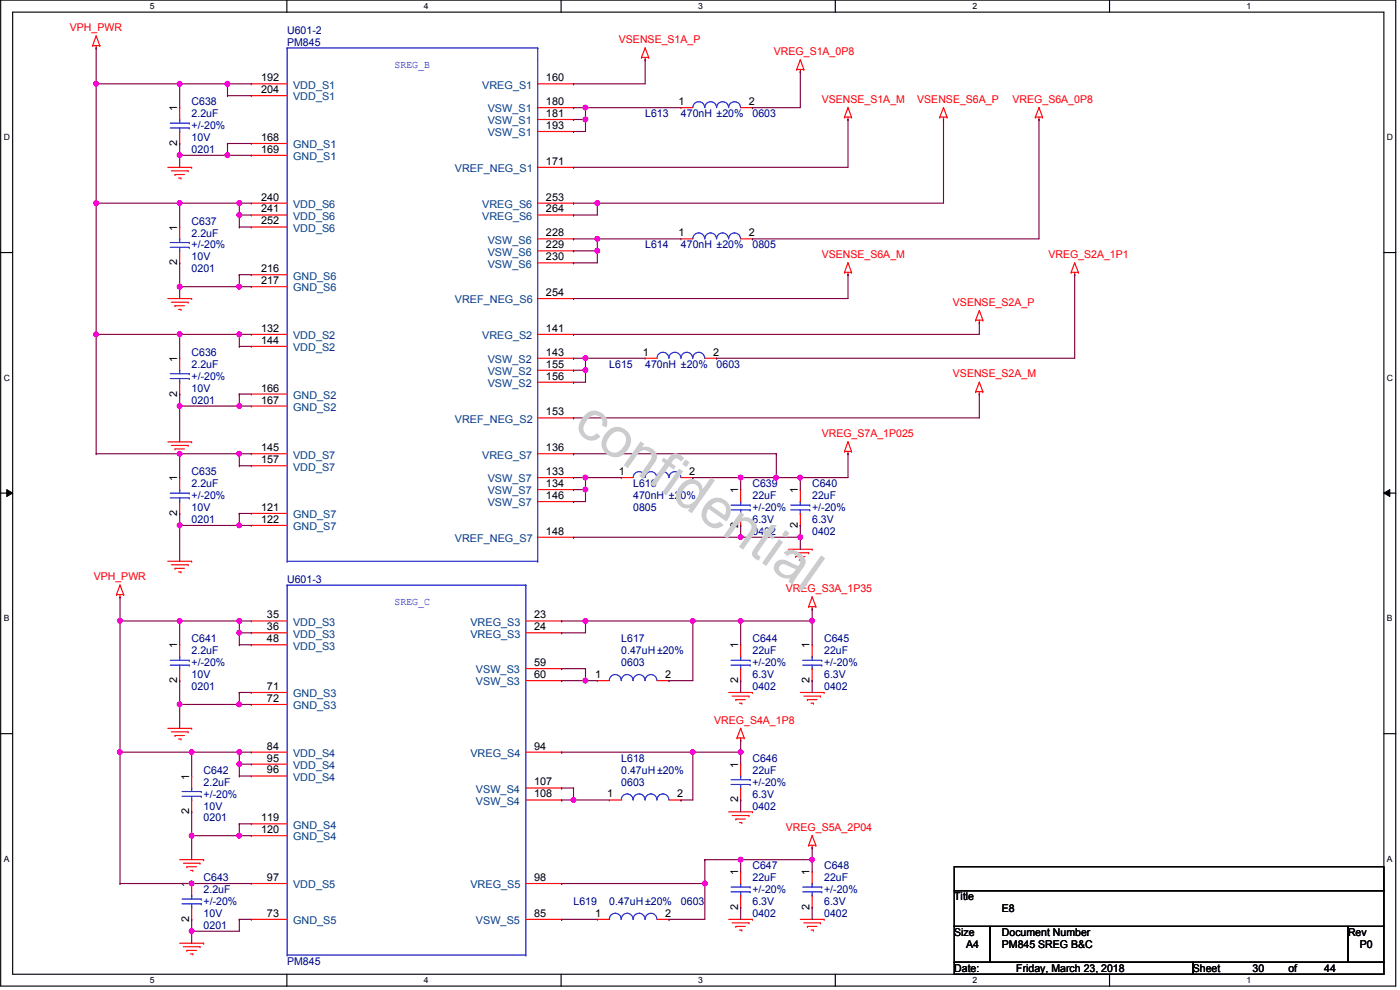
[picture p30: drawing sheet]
<svg xmlns="http://www.w3.org/2000/svg" width="420mm" height="297mm" viewBox="0 0 420 297" stroke-linecap="round" stroke-linejoin="round" font-family="sans-serif">
<defs><g id="words">
<text font-size="16.9" fill="#ccc" x="171.7" y="128.6" transform="rotate(35 171.7 128.6)">confidential</text>
<g font-size="3.2" fill="#f00">
<text x="21" y="9.4">VPH_PWR</text>
<text x="185.7" y="13">VSENSE_S1A_P</text>
<text x="232.3" y="16.6">VREG_S1A_0P8</text>
<text x="246.6" y="30.9">VSENSE_S1A_M</text>
<text x="275.3" y="30.9">VSENSE_S6A_P</text>
<text x="303.9" y="30.9">VREG_S6A_0P8</text>
<text x="246.6" y="77.4">VSENSE_S6A_M</text>
<text x="314.7" y="77.4">VREG_S2A_1P1</text>
<text x="286" y="91.7">VSENSE_S2A_P</text>
<text x="286" y="113.2">VSENSE_S2A_M</text>
<text x="246.6" y="131.1">VREG_S7A_1P025</text>
<text x="28.1" y="174.1">VPH_PWR</text>
<text x="235.9" y="177.7">VREG_S3A_1P35</text>
<text x="214.4" y="217.1">VREG_S4A_1P8</text>
<text x="235.9" y="249.3">VREG_S5A_2P04</text>
</g>
<g font-size="3.2" fill="#000080">
<text x="86.2" y="10.1">U601-2</text>
<text x="86.2" y="13.7">PM845</text>
<text x="57.5" y="31.6">C638</text>
<text x="57.5" y="35.2">2.2uF</text>
<text x="193.6" y="35.2">L613</text>
<text x="204.4" y="35.2">470nH ±20%</text>
<text x="225.8" y="35.2">0603</text>
<text x="57.5" y="38.7">+/-20%</text>
<text x="57.5" y="45.9">0201</text>
<text x="57.5" y="42.3">10V</text>
<text x="57.5" y="67.4">C637</text>
<text x="57.5" y="71">2.2uF</text>
<text x="57.5" y="74.5">+/-20%</text>
<text x="193.6" y="74.5">L614</text>
<text x="204.4" y="74.5">470nH ±20%</text>
<text x="225.8" y="74.5">0805</text>
<text x="57.5" y="81.7">0201</text>
<text x="57.5" y="78.1">10V</text>
<text x="57.5" y="106.8">C636</text>
<text x="57.5" y="110.4">2.2uF</text>
<text x="57.5" y="114">+/-20%</text>
<text x="182.9" y="110.4">L615</text>
<text x="193.6" y="110.4">470nH ±20%</text>
<text x="215.1" y="110.4">0603</text>
<text x="57.5" y="117.6">10V</text>
<text x="57.5" y="121.1">0201</text>
<text x="57.5" y="142.6">C635</text>
<text x="57.5" y="146.2">2.2uF</text>
<text x="57.5" y="149.8">+/-20%</text>
<text x="190" y="146.2">L616</text>
<text x="190" y="149.8">470nH ±20%</text>
<text x="225.8" y="146.2">C639</text>
<text x="225.8" y="149.8">22uF</text>
<text x="243.7" y="146.2">C640</text>
<text x="243.7" y="149.8">22uF</text>
<text x="57.5" y="153.4">10V</text>
<text x="190" y="153.4">0805</text>
<text x="225.8" y="153.4">+/-20%</text>
<text x="243.7" y="153.4">+/-20%</text>
<text x="57.5" y="156.9">0201</text>
<text x="225.8" y="160.5">0402</text>
<text x="225.8" y="156.9">6.3V</text>
<text x="243.7" y="160.5">0402</text>
<text x="243.7" y="156.9">6.3V</text>
<text x="86.2" y="174.8">U601-3</text>
<text x="57.5" y="192.7">C641</text>
<text x="57.5" y="196.3">2.2uF</text>
<text x="186.5" y="192.7">L617</text>
<text x="186.5" y="196.3">0.47uH±20%</text>
<text x="225.8" y="192.7">C644</text>
<text x="225.8" y="196.3">22uF</text>
<text x="247.3" y="192.7">C645</text>
<text x="247.3" y="196.3">22uF</text>
<text x="57.5" y="203.5">10V</text>
<text x="57.5" y="199.9">+/-20%</text>
<text x="186.5" y="199.9">0603</text>
<text x="225.8" y="203.5">6.3V</text>
<text x="225.8" y="199.9">+/-20%</text>
<text x="247.3" y="203.5">6.3V</text>
<text x="247.3" y="199.9">+/-20%</text>
<text x="57.5" y="207.1">0201</text>
<text x="225.8" y="207.1">0402</text>
<text x="247.3" y="207.1">0402</text>
<text x="61.1" y="232.2">C642</text>
<text x="186.5" y="228.6">L618</text>
<text x="186.5" y="232.2">0.47uH±20%</text>
<text x="225.8" y="228.6">C646</text>
<text x="225.8" y="232.2">22uF</text>
<text x="61.1" y="235.7">2.2uF</text>
<text x="61.1" y="239.3">+/-20%</text>
<text x="186.5" y="235.7">0603</text>
<text x="225.8" y="239.3">6.3V</text>
<text x="225.8" y="235.7">+/-20%</text>
<text x="61.1" y="242.9">10V</text>
<text x="225.8" y="242.9">0402</text>
<text x="61.1" y="246.5">0201</text>
<text x="225.8" y="260.8">C647</text>
<text x="247.3" y="260.8">C648</text>
<text x="61.1" y="264.4">C643</text>
<text x="61.1" y="268">2.2uF</text>
<text x="225.8" y="264.4">22uF</text>
<text x="225.8" y="268">+/-20%</text>
<text x="247.3" y="264.4">22uF</text>
<text x="247.3" y="268">+/-20%</text>
<text x="61.1" y="275.1">10V</text>
<text x="61.1" y="271.5">+/-20%</text>
<text x="172.1" y="271.5">L619</text>
<text x="182.9" y="271.5">0.47uH ±20%</text>
<text x="204.4" y="271.5">0603</text>
<text x="225.8" y="275.1">0402</text>
<text x="225.8" y="271.5">6.3V</text>
<text x="247.3" y="275.1">0402</text>
<text x="247.3" y="271.5">6.3V</text>
<text x="61.1" y="278.7">0201</text>
<text x="86.2" y="289.4">PM845</text>
</g>
<g font-size="3.2" fill="#00f">
<text x="118.4" y="20.5">SREG_B</text>
<text x="118.4" y="181.7">SREG_C</text>
</g>
<g font-size="3.2">
<text x="78.3" y="24.4">192</text>
<text x="78.3" y="27.9">204</text>
<text x="163.9" y="24.4">160</text>
<text x="53.2" y="33.4" transform="rotate(-90 53.2 33.4)">1</text>
<text x="163.9" y="31.5">180</text>
<text x="163.9" y="35.1">181</text>
<text x="203.7" y="31.5">1</text>
<text x="224.8" y="31.5">2</text>
<text x="163.9" y="38.7">193</text>
<text x="53.2" y="43.8" transform="rotate(-90 53.2 43.8)">2</text>
<text x="78.3" y="45.8">169</text>
<text x="78.3" y="42.3">168</text>
<text x="163.9" y="49.4">171</text>
<text x="78.3" y="60.2">240</text>
<text x="78.3" y="63.8">241</text>
<text x="163.9" y="60.2">253</text>
<text x="163.9" y="63.8">264</text>
<text x="53.2" y="69.2" transform="rotate(-90 53.2 69.2)">1</text>
<text x="78.3" y="67.4">252</text>
<text x="163.9" y="70.9">228</text>
<text x="203.7" y="70.9">1</text>
<text x="224.8" y="70.9">2</text>
<text x="163.9" y="74.5">229</text>
<text x="53.2" y="79.6" transform="rotate(-90 53.2 79.6)">2</text>
<text x="78.3" y="81.7">216</text>
<text x="163.9" y="78.1">230</text>
<text x="78.3" y="85.3">217</text>
<text x="163.9" y="88.8">254</text>
<text x="78.3" y="99.6">132</text>
<text x="163.9" y="99.6">141</text>
<text x="78.3" y="103.2">144</text>
<text x="163.9" y="106.7">143</text>
<text x="192.9" y="106.7">1</text>
<text x="214" y="106.7">2</text>
<text x="53.2" y="108.6" transform="rotate(-90 53.2 108.6)">1</text>
<text x="163.9" y="110.3">155</text>
<text x="163.9" y="113.9">156</text>
<text x="53.2" y="119" transform="rotate(-90 53.2 119)">2</text>
<text x="78.3" y="117.5">166</text>
<text x="78.3" y="121.1">167</text>
<text x="163.9" y="124.6">153</text>
<text x="78.3" y="135.4">145</text>
<text x="163.9" y="135.4">136</text>
<text x="78.3" y="139">157</text>
<text x="163.9" y="142.5">133</text>
<text x="185.7" y="142.5">1</text>
<text x="206.9" y="142.5">2</text>
<text x="53.2" y="144.4" transform="rotate(-90 53.2 144.4)">1</text>
<text x="163.9" y="146.1">134</text>
<text x="163.9" y="149.7">146</text>
<text x="221.5" y="148" transform="rotate(-90 221.5 148)">1</text>
<text x="239.4" y="148" transform="rotate(-90 239.4 148)">1</text>
<text x="53.2" y="154.8" transform="rotate(-90 53.2 154.8)">2</text>
<text x="78.3" y="153.3">121</text>
<text x="78.3" y="156.9">122</text>
<text x="163.9" y="160.4">148</text>
<text x="221.5" y="158.4" transform="rotate(-90 221.5 158.4)">2</text>
<text x="239.4" y="158.4" transform="rotate(-90 239.4 158.4)">2</text>
<text x="80.1" y="185.5">35</text>
<text x="160.3" y="185.5">23</text>
<text x="80.1" y="189.1">36</text>
<text x="160.3" y="189.1">24</text>
<text x="53.2" y="194.5" transform="rotate(-90 53.2 194.5)">1</text>
<text x="80.1" y="192.7">48</text>
<text x="221.5" y="194.5" transform="rotate(-90 221.5 194.5)">1</text>
<text x="243" y="194.5" transform="rotate(-90 243 194.5)">1</text>
<text x="160.3" y="199.9">59</text>
<text x="160.3" y="203.5">60</text>
<text x="178.6" y="203.5">1</text>
<text x="199.7" y="203.5">2</text>
<text x="53.2" y="204.9" transform="rotate(-90 53.2 204.9)">2</text>
<text x="80.1" y="207">71</text>
<text x="221.5" y="204.9" transform="rotate(-90 221.5 204.9)">2</text>
<text x="243" y="204.9" transform="rotate(-90 243 204.9)">2</text>
<text x="80.1" y="210.6">72</text>
<text x="80.1" y="224.9">84</text>
<text x="160.3" y="224.9">94</text>
<text x="56.8" y="233.9" transform="rotate(-90 56.8 233.9)">1</text>
<text x="80.1" y="228.5">95</text>
<text x="80.1" y="232.1">96</text>
<text x="221.5" y="230.3" transform="rotate(-90 221.5 230.3)">1</text>
<text x="160.3" y="235.7">107</text>
<text x="160.3" y="239.3">108</text>
<text x="182.2" y="239.3">1</text>
<text x="203.3" y="239.3">2</text>
<text x="56.8" y="244.3" transform="rotate(-90 56.8 244.3)">2</text>
<text x="221.5" y="240.7" transform="rotate(-90 221.5 240.7)">2</text>
<text x="78.3" y="246.4">119</text>
<text x="78.3" y="250">120</text>
<text x="221.5" y="262.6" transform="rotate(-90 221.5 262.6)">1</text>
<text x="243" y="262.6" transform="rotate(-90 243 262.6)">1</text>
<text x="56.8" y="266.1" transform="rotate(-90 56.8 266.1)">1</text>
<text x="80.1" y="264.3">97</text>
<text x="160.3" y="264.3">98</text>
<text x="80.1" y="275.1">73</text>
<text x="160.3" y="275.1">85</text>
<text x="178.6" y="275.1">1</text>
<text x="199.7" y="275.1">2</text>
<text x="221.5" y="273" transform="rotate(-90 221.5 273)">2</text>
<text x="243" y="273" transform="rotate(-90 243 273)">2</text>
<text x="286.4" y="270.1">Title</text>
<text x="300.7" y="273.7">E8</text>
<text x="56.8" y="276.6" transform="rotate(-90 56.8 276.6)">2</text>
<text x="286.4" y="280.8">Size</text>
<text x="300.7" y="280.8">Document Number</text>
<text x="404.6" y="280.8">Rev</text>
<text x="290" y="284.4">A4</text>
<text x="300.7" y="284.4">PM845 SREG B&amp;C</text>
<text x="408.1" y="284.4">P0</text>
<text x="286.4" y="291.6">Date:</text>
<text x="305" y="291.6">Friday, March 23, 2018</text>
<text x="358" y="291.6">Sheet</text>
<text x="375.9" y="291.6">30</text>
<text x="386.7" y="291.6">of</text>
<text x="397.4" y="291.6">44</text>
</g>
<g font-size="3.2" fill="#004080">
<text x="88" y="26.6">VDD_S1</text>
<text x="144.7" y="26.6">VREG_S1</text>
<text x="88" y="30.1">VDD_S1</text>
<text x="146.4" y="33.7">VSW_S1</text>
<text x="146.4" y="37.3">VSW_S1</text>
<text x="146.4" y="40.9">VSW_S1</text>
<text x="88" y="44.5">GND_S1</text>
<text x="88" y="48">GND_S1</text>
<text x="136.5" y="51.6">VREF_NEG_S1</text>
<text x="88" y="62.4">VDD_S6</text>
<text x="88" y="66">VDD_S6</text>
<text x="144.7" y="62.4">VREG_S6</text>
<text x="144.7" y="66">VREG_S6</text>
<text x="88" y="69.6">VDD_S6</text>
<text x="146.4" y="73.1">VSW_S6</text>
<text x="146.4" y="76.7">VSW_S6</text>
<text x="88" y="83.9">GND_S6</text>
<text x="146.4" y="80.3">VSW_S6</text>
<text x="88" y="87.5">GND_S6</text>
<text x="136.5" y="91">VREF_NEG_S6</text>
<text x="88" y="101.8">VDD_S2</text>
<text x="144.7" y="101.8">VREG_S2</text>
<text x="88" y="105.4">VDD_S2</text>
<text x="146.4" y="108.9">VSW_S2</text>
<text x="146.4" y="112.5">VSW_S2</text>
<text x="88" y="119.7">GND_S2</text>
<text x="146.4" y="116.1">VSW_S2</text>
<text x="88" y="123.3">GND_S2</text>
<text x="136.5" y="126.8">VREF_NEG_S2</text>
<text x="88" y="137.6">VDD_S7</text>
<text x="144.7" y="137.6">VREG_S7</text>
<text x="88" y="141.2">VDD_S7</text>
<text x="146.4" y="144.7">VSW_S7</text>
<text x="146.4" y="148.3">VSW_S7</text>
<text x="88" y="155.5">GND_S7</text>
<text x="146.4" y="151.9">VSW_S7</text>
<text x="88" y="159.1">GND_S7</text>
<text x="136.5" y="162.6">VREF_NEG_S7</text>
<text x="88" y="187.7">VDD_S3</text>
<text x="88" y="191.3">VDD_S3</text>
<text x="141.2" y="187.7">VREG_S3</text>
<text x="141.2" y="191.3">VREG_S3</text>
<text x="88" y="194.9">VDD_S3</text>
<text x="142.8" y="202.1">VSW_S3</text>
<text x="88" y="209.2">GND_S3</text>
<text x="142.8" y="205.7">VSW_S3</text>
<text x="88" y="212.8">GND_S3</text>
<text x="88" y="227.1">VDD_S4</text>
<text x="141.2" y="227.1">VREG_S4</text>
<text x="88" y="230.7">VDD_S4</text>
<text x="88" y="234.3">VDD_S4</text>
<text x="142.8" y="237.9">VSW_S4</text>
<text x="142.8" y="241.5">VSW_S4</text>
<text x="88" y="248.6">GND_S4</text>
<text x="88" y="252.2">GND_S4</text>
<text x="88" y="266.5">VDD_S5</text>
<text x="141.2" y="266.5">VREG_S5</text>
<text x="88" y="277.3">GND_S5</text>
<text x="142.8" y="277.3">VSW_S5</text>
</g>
<g font-size="2.6">
<text x="44.9" y="2.8">5</text>
<text x="127.2" y="2.8">4</text>
<text x="209.5" y="2.8">3</text>
<text x="291.8" y="2.8">2</text>
<text x="374.1" y="2.8">1</text>
<text x="1.1" y="42">D</text>
<text x="416.3" y="42">D</text>
<text x="1.1" y="114.2">C</text>
<text x="416.3" y="114.2">C</text>
<text x="1.1" y="186.4">B</text>
<text x="416.3" y="186.4">B</text>
<text x="1.1" y="258.5">A</text>
<text x="416.3" y="258.5">A</text>
<text x="44.9" y="295">5</text>
<text x="127.2" y="295">4</text>
<text x="209.5" y="295">3</text>
<text x="291.8" y="295">2</text>
<text x="374.1" y="295">1</text>
</g>
</g></defs>
<path d="M.2 0h418.7v295.9h-418.7zM3.8 3.6h411.5v288.7h-411.5z" fill="none" stroke="#000" stroke-width=".34"/>
<g fill="#fff">
<path d="M44.9 .4h1.5v2.9h-1.5z"/>
<path d="M44.9 292.7h1.5v2.9h-1.5z"/>
</g>
<path d="M86.1 0v3.6M86.1 292.3v3.6" fill="none" stroke="#000" stroke-width=".34"/>
<g fill="#fff">
<path d="M127.2 .4h1.5v2.9h-1.5z"/>
<path d="M127.2 292.7h1.5v2.9h-1.5z"/>
</g>
<path d="M168.4 0v3.6M168.4 292.3v3.6" fill="none" stroke="#000" stroke-width=".34"/>
<g fill="#fff">
<path d="M209.5 .4h1.5v2.9h-1.5z"/>
<path d="M209.5 292.7h1.5v2.9h-1.5z"/>
</g>
<path d="M250.7 0v3.6M250.7 292.3v3.6" fill="none" stroke="#000" stroke-width=".34"/>
<g fill="#fff">
<path d="M291.8 .4h1.5v2.9h-1.5z"/>
<path d="M291.8 292.7h1.5v2.9h-1.5z"/>
</g>
<path d="M333 0v3.6M333 292.3v3.6" fill="none" stroke="#000" stroke-width=".34"/>
<g fill="#fff">
<path d="M374.1 .4h1.5v2.9h-1.5z"/>
<path d="M374.1 292.7h1.5v2.9h-1.5z"/>
<path d="M1.1 39.7h1.9v2.9h-1.9z"/>
<path d="M416.3 39.7h1.8v2.9h-1.8z"/>
<path d="M1.1 111.8h1.9v2.9h-1.9z"/>
<path d="M416.3 111.8h1.8v2.9h-1.8z"/>
</g>
<path d="M.2 75.8h3.6M415.3 75.8h3.6" fill="none" stroke="#000" stroke-width=".34"/>
<g fill="#fff">
<path d="M1.1 184h1.8v2.9h-1.8z"/>
<path d="M416.3 184h1.7v2.9h-1.7z"/>
</g>
<path d="M.2 148h3.6M415.3 148h3.6" fill="none" stroke="#000" stroke-width=".34"/>
<path d="M2 146.9l1.8 1.1-1.8 1zM415.3 148l1.8-1.1v2.1z" fill="#000"/>
<path d="M2 146.9l1.8 1.1-1.8 1zM415.3 148l1.8-1.1v2.1z" fill="none" stroke="#000" stroke-width=".3"/>
<g fill="#fff">
<path d="M1.1 256.2h1.8v2.9h-1.8z"/>
<path d="M416.3 256.2h1.7v2.9h-1.7z"/>
</g>
<path d="M.2 220.1h3.6M415.3 220.1h3.6" fill="none" stroke="#000" stroke-width=".34"/>
<path d="M27.8 13.7h2.2" fill="none" stroke="#f00" stroke-width=".34"/>
<circle cx="30" cy="13.7" r=".17" fill="#f00"/>
<path d="M28.9 13.7v.7" fill="none" stroke="#f00" stroke-width=".34"/>
<circle cx="28.9" cy="14.4" r=".17" fill="#f00"/>
<path d="M28.9 10.8l1.1 2.9" fill="none" stroke="#f00" stroke-width=".34"/>
<circle cx="28.9" cy="10.8" r=".17" fill="#f00"/>
<path d="M28.9 10.8l-1.1 2.9" fill="none" stroke="#f00" stroke-width=".34"/>
<circle cx="27.8" cy="13.7" r=".17" fill="#f00"/>
<path d="M50.4 168.4h7.1" fill="none" stroke="#f00" stroke-width=".34"/>
<circle cx="57.5" cy="168.4" r=".17" fill="#f00"/>
<path d="M51.4 169.5h5.1" fill="none" stroke="#f00" stroke-width=".34"/>
<circle cx="56.5" cy="169.5" r=".17" fill="#f00"/>
<path d="M52.5 170.5h2.9" fill="none" stroke="#f00" stroke-width=".34"/>
<circle cx="52.5" cy="170.5" r=".17" fill="#f00"/>
<path d="M53.6 171.6h.7" fill="none" stroke="#f00" stroke-width=".34"/>
<circle cx="54.3" cy="171.6" r=".17" fill="#f00"/>
<path d="M50.4 132.6h7.1" fill="none" stroke="#f00" stroke-width=".34"/>
<circle cx="57.5" cy="132.6" r=".17" fill="#f00"/>
<path d="M51.4 133.6h5.1" fill="none" stroke="#f00" stroke-width=".34"/>
<circle cx="56.5" cy="133.6" r=".17" fill="#f00"/>
<path d="M52.5 134.7h2.9" fill="none" stroke="#f00" stroke-width=".34"/>
<circle cx="52.5" cy="134.7" r=".17" fill="#f00"/>
<path d="M53.6 135.8h.7" fill="none" stroke="#f00" stroke-width=".34"/>
<circle cx="54.3" cy="135.8" r=".17" fill="#f00"/>
<path d="M192.5 17.2h2.2" fill="none" stroke="#f00" stroke-width=".34"/>
<circle cx="194.7" cy="17.2" r=".17" fill="#f00"/>
<path d="M193.6 17.2v.7" fill="none" stroke="#f00" stroke-width=".34"/>
<circle cx="193.6" cy="17.9" r=".17" fill="#f00"/>
<path d="M193.6 14.4l1.1 2.8" fill="none" stroke="#f00" stroke-width=".34"/>
<circle cx="193.6" cy="14.4" r=".17" fill="#f00"/>
<path d="M193.6 14.4l-1.1 2.8" fill="none" stroke="#f00" stroke-width=".34"/>
<circle cx="192.5" cy="17.2" r=".17" fill="#f00"/>
<path d="M239.1 20.8h2.1" fill="none" stroke="#f00" stroke-width=".34"/>
<circle cx="241.2" cy="20.8" r=".17" fill="#f00"/>
<path d="M240.2 20.8v.7" fill="none" stroke="#f00" stroke-width=".34"/>
<circle cx="240.2" cy="21.5" r=".17" fill="#f00"/>
<path d="M240.2 17.9l1 2.9" fill="none" stroke="#f00" stroke-width=".34"/>
<circle cx="240.2" cy="17.9" r=".17" fill="#f00"/>
<path d="M240.2 17.9l-1.1 2.9" fill="none" stroke="#f00" stroke-width=".34"/>
<circle cx="239.1" cy="20.8" r=".17" fill="#f00"/>
<path d="M253.4 81.7h2.2" fill="none" stroke="#f00" stroke-width=".34"/>
<circle cx="255.6" cy="81.7" r=".17" fill="#f00"/>
<path d="M254.5 81.7v.7" fill="none" stroke="#f00" stroke-width=".34"/>
<circle cx="254.5" cy="82.4" r=".17" fill="#f00"/>
<path d="M254.5 78.9l1.1 2.8" fill="none" stroke="#f00" stroke-width=".34"/>
<circle cx="254.5" cy="78.9" r=".17" fill="#f00"/>
<path d="M254.5 78.9l-1.1 2.8" fill="none" stroke="#f00" stroke-width=".34"/>
<circle cx="253.4" cy="81.7" r=".17" fill="#f00"/>
<path d="M292.8 96.1h2.2" fill="none" stroke="#f00" stroke-width=".34"/>
<circle cx="295" cy="96.1" r=".17" fill="#f00"/>
<path d="M293.9 96.1v.7" fill="none" stroke="#f00" stroke-width=".34"/>
<circle cx="293.9" cy="96.8" r=".17" fill="#f00"/>
<path d="M293.9 93.2l1.1 2.9" fill="none" stroke="#f00" stroke-width=".34"/>
<circle cx="293.9" cy="93.2" r=".17" fill="#f00"/>
<path d="M293.9 93.2l-1.1 2.9" fill="none" stroke="#f00" stroke-width=".34"/>
<circle cx="292.8" cy="96.1" r=".17" fill="#f00"/>
<path d="M321.5 81.7h2.1" fill="none" stroke="#f00" stroke-width=".34"/>
<circle cx="323.6" cy="81.7" r=".17" fill="#f00"/>
<path d="M322.5 81.7v.7" fill="none" stroke="#f00" stroke-width=".34"/>
<circle cx="322.5" cy="82.4" r=".17" fill="#f00"/>
<path d="M322.5 78.9l1.1 2.8" fill="none" stroke="#f00" stroke-width=".34"/>
<circle cx="322.5" cy="78.9" r=".17" fill="#f00"/>
<path d="M322.5 78.9l-1 2.8" fill="none" stroke="#f00" stroke-width=".34"/>
<circle cx="321.5" cy="81.7" r=".17" fill="#f00"/>
<path d="M292.8 117.5h2.2" fill="none" stroke="#f00" stroke-width=".34"/>
<circle cx="295" cy="117.5" r=".17" fill="#f00"/>
<path d="M293.9 117.5v.7" fill="none" stroke="#f00" stroke-width=".34"/>
<circle cx="293.9" cy="118.2" r=".17" fill="#f00"/>
<path d="M293.9 114.7l1.1 2.8" fill="none" stroke="#f00" stroke-width=".34"/>
<circle cx="293.9" cy="114.7" r=".17" fill="#f00"/>
<path d="M293.9 114.7l-1.1 2.8" fill="none" stroke="#f00" stroke-width=".34"/>
<circle cx="292.8" cy="117.5" r=".17" fill="#f00"/>
<path d="M253.4 135.4h2.2" fill="none" stroke="#f00" stroke-width=".34"/>
<circle cx="255.6" cy="135.4" r=".17" fill="#f00"/>
<path d="M254.5 135.4v.7" fill="none" stroke="#f00" stroke-width=".34"/>
<circle cx="254.5" cy="136.1" r=".17" fill="#f00"/>
<path d="M254.5 132.6l1.1 2.8" fill="none" stroke="#f00" stroke-width=".34"/>
<circle cx="254.5" cy="132.6" r=".17" fill="#f00"/>
<path d="M254.5 132.6l-1.1 2.8" fill="none" stroke="#f00" stroke-width=".34"/>
<circle cx="253.4" cy="135.4" r=".17" fill="#f00"/>
<path d="M236.6 164.8h7.1" fill="none" stroke="#f00" stroke-width=".34"/>
<circle cx="243.7" cy="164.8" r=".17" fill="#f00"/>
<path d="M237.6 165.9h5.1" fill="none" stroke="#f00" stroke-width=".34"/>
<circle cx="242.7" cy="165.9" r=".17" fill="#f00"/>
<path d="M238.7 167h2.9" fill="none" stroke="#f00" stroke-width=".34"/>
<circle cx="238.7" cy="167" r=".17" fill="#f00"/>
<path d="M239.8 168h.7" fill="none" stroke="#f00" stroke-width=".34"/>
<circle cx="240.5" cy="168" r=".17" fill="#f00"/>
<path d="M50.4 89.6h7.1" fill="none" stroke="#f00" stroke-width=".34"/>
<circle cx="57.5" cy="89.6" r=".17" fill="#f00"/>
<path d="M51.4 90.7h5.1" fill="none" stroke="#f00" stroke-width=".34"/>
<circle cx="56.5" cy="90.7" r=".17" fill="#f00"/>
<path d="M52.5 91.7h2.9" fill="none" stroke="#f00" stroke-width=".34"/>
<circle cx="52.5" cy="91.7" r=".17" fill="#f00"/>
<path d="M53.6 92.8h.7" fill="none" stroke="#f00" stroke-width=".34"/>
<circle cx="54.3" cy="92.8" r=".17" fill="#f00"/>
<path d="M50.4 50.2h7.1" fill="none" stroke="#f00" stroke-width=".34"/>
<circle cx="57.5" cy="50.2" r=".17" fill="#f00"/>
<path d="M51.4 51.3h5.1" fill="none" stroke="#f00" stroke-width=".34"/>
<circle cx="56.5" cy="51.3" r=".17" fill="#f00"/>
<path d="M52.5 52.4h2.9" fill="none" stroke="#f00" stroke-width=".34"/>
<circle cx="52.5" cy="52.4" r=".17" fill="#f00"/>
<path d="M53.6 53.4h.7" fill="none" stroke="#f00" stroke-width=".34"/>
<circle cx="54.3" cy="53.4" r=".17" fill="#f00"/>
<path d="M50.4 218.5h7.1" fill="none" stroke="#f00" stroke-width=".34"/>
<circle cx="57.5" cy="218.5" r=".17" fill="#f00"/>
<path d="M51.4 219.6h5.1" fill="none" stroke="#f00" stroke-width=".34"/>
<circle cx="56.5" cy="219.6" r=".17" fill="#f00"/>
<path d="M52.5 220.7h2.9" fill="none" stroke="#f00" stroke-width=".34"/>
<circle cx="52.5" cy="220.7" r=".17" fill="#f00"/>
<path d="M53.6 221.7h.7" fill="none" stroke="#f00" stroke-width=".34"/>
<circle cx="54.3" cy="221.7" r=".17" fill="#f00"/>
<path d="M53.9 257.9h7.2" fill="none" stroke="#f00" stroke-width=".34"/>
<circle cx="61.1" cy="257.9" r=".17" fill="#f00"/>
<path d="M55 259h5" fill="none" stroke="#f00" stroke-width=".34"/>
<circle cx="60" cy="259" r=".17" fill="#f00"/>
<path d="M56.1 260.1h2.9" fill="none" stroke="#f00" stroke-width=".34"/>
<circle cx="56.1" cy="260.1" r=".17" fill="#f00"/>
<path d="M57.2 261.2h.7" fill="none" stroke="#f00" stroke-width=".34"/>
<circle cx="57.9" cy="261.2" r=".17" fill="#f00"/>
<path d="M53.9 283h7.2" fill="none" stroke="#f00" stroke-width=".34"/>
<circle cx="61.1" cy="283" r=".17" fill="#f00"/>
<path d="M55 284.1h5" fill="none" stroke="#f00" stroke-width=".34"/>
<circle cx="60" cy="284.1" r=".17" fill="#f00"/>
<path d="M56.1 285.2h2.9" fill="none" stroke="#f00" stroke-width=".34"/>
<circle cx="56.1" cy="285.2" r=".17" fill="#f00"/>
<path d="M57.2 286.2h.7" fill="none" stroke="#f00" stroke-width=".34"/>
<circle cx="57.9" cy="286.2" r=".17" fill="#f00"/>
<path d="M35 178.4h2.1" fill="none" stroke="#f00" stroke-width=".34"/>
<circle cx="37.1" cy="178.4" r=".17" fill="#f00"/>
<path d="M36 178.4v.7" fill="none" stroke="#f00" stroke-width=".34"/>
<circle cx="36" cy="179.1" r=".17" fill="#f00"/>
<path d="M36 175.6l1.1 2.8" fill="none" stroke="#f00" stroke-width=".34"/>
<circle cx="36" cy="175.6" r=".17" fill="#f00"/>
<path d="M36 175.6l-1 2.8" fill="none" stroke="#f00" stroke-width=".34"/>
<circle cx="35" cy="178.4" r=".17" fill="#f00"/>
<path d="M242.7 182h2.1" fill="none" stroke="#f00" stroke-width=".34"/>
<circle cx="244.8" cy="182" r=".17" fill="#f00"/>
<path d="M243.7 182v.7" fill="none" stroke="#f00" stroke-width=".34"/>
<circle cx="243.7" cy="182.7" r=".17" fill="#f00"/>
<path d="M243.7 179.1l1.1 2.9" fill="none" stroke="#f00" stroke-width=".34"/>
<circle cx="243.7" cy="179.1" r=".17" fill="#f00"/>
<path d="M243.7 179.1l-1 2.9" fill="none" stroke="#f00" stroke-width=".34"/>
<circle cx="242.7" cy="182" r=".17" fill="#f00"/>
<path d="M218.7 207.8h7.1" fill="none" stroke="#f00" stroke-width=".34"/>
<circle cx="225.8" cy="207.8" r=".17" fill="#f00"/>
<path d="M219.7 208.9h5.1" fill="none" stroke="#f00" stroke-width=".34"/>
<circle cx="224.8" cy="208.9" r=".17" fill="#f00"/>
<path d="M220.8 209.9h2.9" fill="none" stroke="#f00" stroke-width=".34"/>
<circle cx="220.8" cy="209.9" r=".17" fill="#f00"/>
<path d="M221.9 211h.7" fill="none" stroke="#f00" stroke-width=".34"/>
<circle cx="222.6" cy="211" r=".17" fill="#f00"/>
<path d="M240.2 207.8h7.1" fill="none" stroke="#f00" stroke-width=".34"/>
<circle cx="247.3" cy="207.8" r=".17" fill="#f00"/>
<path d="M241.2 208.9h5" fill="none" stroke="#f00" stroke-width=".34"/>
<circle cx="246.2" cy="208.9" r=".17" fill="#f00"/>
<path d="M242.3 209.9h2.9" fill="none" stroke="#f00" stroke-width=".34"/>
<circle cx="242.3" cy="209.9" r=".17" fill="#f00"/>
<path d="M243.4 211h.7" fill="none" stroke="#f00" stroke-width=".34"/>
<circle cx="244.1" cy="211" r=".17" fill="#f00"/>
<path d="M221.2 221.4h2.1" fill="none" stroke="#f00" stroke-width=".34"/>
<circle cx="223.3" cy="221.4" r=".17" fill="#f00"/>
<path d="M222.3 221.4v.7" fill="none" stroke="#f00" stroke-width=".34"/>
<circle cx="222.3" cy="222.1" r=".17" fill="#f00"/>
<path d="M222.3 218.5l1 2.9" fill="none" stroke="#f00" stroke-width=".34"/>
<circle cx="222.3" cy="218.5" r=".17" fill="#f00"/>
<path d="M222.3 218.5l-1.1 2.9" fill="none" stroke="#f00" stroke-width=".34"/>
<circle cx="221.2" cy="221.4" r=".17" fill="#f00"/>
<path d="M218.7 243.6h7.1" fill="none" stroke="#f00" stroke-width=".34"/>
<circle cx="225.8" cy="243.6" r=".17" fill="#f00"/>
<path d="M219.7 244.7h5.1" fill="none" stroke="#f00" stroke-width=".34"/>
<circle cx="224.8" cy="244.7" r=".17" fill="#f00"/>
<path d="M220.8 245.7h2.9" fill="none" stroke="#f00" stroke-width=".34"/>
<circle cx="220.8" cy="245.7" r=".17" fill="#f00"/>
<path d="M221.9 246.8h.7" fill="none" stroke="#f00" stroke-width=".34"/>
<circle cx="222.6" cy="246.8" r=".17" fill="#f00"/>
<path d="M242.7 253.6h2.1" fill="none" stroke="#f00" stroke-width=".34"/>
<circle cx="244.8" cy="253.6" r=".17" fill="#f00"/>
<path d="M243.7 253.6v.7" fill="none" stroke="#f00" stroke-width=".34"/>
<circle cx="243.7" cy="254.3" r=".17" fill="#f00"/>
<path d="M243.7 250.7l1.1 2.9" fill="none" stroke="#f00" stroke-width=".34"/>
<circle cx="243.7" cy="250.7" r=".17" fill="#f00"/>
<path d="M243.7 250.7l-1 2.9" fill="none" stroke="#f00" stroke-width=".34"/>
<circle cx="242.7" cy="253.6" r=".17" fill="#f00"/>
<path d="M218.7 275.8h7.1" fill="none" stroke="#f00" stroke-width=".34"/>
<circle cx="225.8" cy="275.8" r=".17" fill="#f00"/>
<path d="M219.7 276.9h5.1" fill="none" stroke="#f00" stroke-width=".34"/>
<circle cx="224.8" cy="276.9" r=".17" fill="#f00"/>
<path d="M220.8 278h2.9" fill="none" stroke="#f00" stroke-width=".34"/>
<circle cx="220.8" cy="278" r=".17" fill="#f00"/>
<path d="M221.9 279.1h.7" fill="none" stroke="#f00" stroke-width=".34"/>
<circle cx="222.6" cy="279.1" r=".17" fill="#f00"/>
<path d="M240.2 275.8h7.1" fill="none" stroke="#f00" stroke-width=".34"/>
<circle cx="247.3" cy="275.8" r=".17" fill="#f00"/>
<path d="M241.2 276.9h5" fill="none" stroke="#f00" stroke-width=".34"/>
<circle cx="246.2" cy="276.9" r=".17" fill="#f00"/>
<path d="M242.3 278h2.9" fill="none" stroke="#f00" stroke-width=".34"/>
<circle cx="242.3" cy="278" r=".17" fill="#f00"/>
<path d="M243.4 279.1h.7" fill="none" stroke="#f00" stroke-width=".34"/>
<circle cx="244.1" cy="279.1" r=".17" fill="#f00"/>
<path d="M253.4 35.1h2.2" fill="none" stroke="#f00" stroke-width=".34"/>
<circle cx="255.6" cy="35.1" r=".17" fill="#f00"/>
<path d="M254.5 35.1v.8" fill="none" stroke="#f00" stroke-width=".34"/>
<circle cx="254.5" cy="35.9" r=".17" fill="#f00"/>
<path d="M254.5 32.3l1.1 2.8" fill="none" stroke="#f00" stroke-width=".34"/>
<circle cx="254.5" cy="32.3" r=".17" fill="#f00"/>
<path d="M254.5 32.3l-1.1 2.8" fill="none" stroke="#f00" stroke-width=".34"/>
<circle cx="253.4" cy="35.1" r=".17" fill="#f00"/>
<path d="M282.1 35.1h2.1" fill="none" stroke="#f00" stroke-width=".34"/>
<circle cx="284.2" cy="35.1" r=".17" fill="#f00"/>
<path d="M283.2 35.1v.8" fill="none" stroke="#f00" stroke-width=".34"/>
<circle cx="283.2" cy="35.9" r=".17" fill="#f00"/>
<path d="M283.2 32.3l1 2.8" fill="none" stroke="#f00" stroke-width=".34"/>
<circle cx="283.2" cy="32.3" r=".17" fill="#f00"/>
<path d="M283.2 32.3l-1.1 2.8" fill="none" stroke="#f00" stroke-width=".34"/>
<circle cx="282.1" cy="35.1" r=".17" fill="#f00"/>
<path d="M310.7 35.1h2.2" fill="none" stroke="#f00" stroke-width=".34"/>
<circle cx="312.9" cy="35.1" r=".17" fill="#f00"/>
<path d="M311.8 35.1v.8" fill="none" stroke="#f00" stroke-width=".34"/>
<circle cx="311.8" cy="35.9" r=".17" fill="#f00"/>
<path d="M311.8 32.3l1.1 2.8" fill="none" stroke="#f00" stroke-width=".34"/>
<circle cx="311.8" cy="32.3" r=".17" fill="#f00"/>
<path d="M311.8 32.3l-1.1 2.8" fill="none" stroke="#f00" stroke-width=".34"/>
<circle cx="310.7" cy="35.1" r=".17" fill="#f00"/>
<path d="M286.4 260.1h128.9v7.2h-128.9zM286.4 267.3h128.9v10.7h-128.9zM286.4 278h10.7v10.7h-10.7zM297.1 278h107.5v10.7h-107.5zM404.6 278h10.7v10.7h-10.7zM286.4 288.7h71.6v3.6h-71.6zM358 288.7h57.3v3.6h-57.3z" fill="none" stroke="#000" stroke-width=".34"/>
<path d="M207.9 32.3a1.78 1.78 0 0 1 1.8-1.8 1.78 1.78 0 0 1 1.8 1.8 1.78 1.78 0 0 1 1.8-1.8 1.78 1.78 0 0 1 1.7 1.8M215.1 32.3a1.78 1.78 0 0 1 1.8-1.8 1.78 1.78 0 0 1 1.7 1.8M218.7 32.3a1.78 1.78 0 0 1 1.8-1.8 1.78 1.78 0 0 1 1.7 1.8" fill="none" stroke="#00f" stroke-width=".34"/>
<path d="M204.4 32.3h3.5" fill="none" stroke="#f00" stroke-width=".34"/>
<circle cx="204.4" cy="32.3" r=".17" fill="#f00"/>
<path d="M222.3 32.3h3.5" fill="none" stroke="#f00" stroke-width=".34"/>
<circle cx="225.8" cy="32.3" r=".17" fill="#f00"/>
<path d="M51.1 148h5.7" fill="none" stroke="#00f" stroke-width=".34"/>
<circle cx="56.8" cy="148" r=".17" fill="#00f"/>
<path d="M51.1 149.4h5.7" fill="none" stroke="#00f" stroke-width=".34"/>
<circle cx="56.8" cy="149.4" r=".17" fill="#00f"/>
<path d="M53.9 146.9v1.1" fill="none" stroke="#00f" stroke-width=".34"/>
<circle cx="53.9" cy="146.9" r=".17" fill="#00f"/>
<path d="M53.9 149.4v1.1" fill="none" stroke="#00f" stroke-width=".34"/>
<circle cx="53.9" cy="150.5" r=".17" fill="#00f"/>
<path d="M53.9 143.3v3.6" fill="none" stroke="#f00" stroke-width=".34"/>
<circle cx="53.9" cy="143.3" r=".17" fill="#f00"/>
<path d="M53.9 150.5v3.6" fill="none" stroke="#f00" stroke-width=".34"/>
<circle cx="53.9" cy="154.1" r=".17" fill="#f00"/>
<path d="M54.6 237.5h5.8" fill="none" stroke="#00f" stroke-width=".34"/>
<circle cx="60.4" cy="237.5" r=".17" fill="#00f"/>
<path d="M54.6 238.9h5.8" fill="none" stroke="#00f" stroke-width=".34"/>
<circle cx="60.4" cy="238.9" r=".17" fill="#00f"/>
<path d="M57.5 236.4v1.1" fill="none" stroke="#00f" stroke-width=".34"/>
<circle cx="57.5" cy="236.4" r=".17" fill="#00f"/>
<path d="M57.5 238.9v1.1" fill="none" stroke="#00f" stroke-width=".34"/>
<circle cx="57.5" cy="240" r=".17" fill="#00f"/>
<path d="M57.5 232.8v3.6" fill="none" stroke="#f00" stroke-width=".34"/>
<circle cx="57.5" cy="232.8" r=".17" fill="#f00"/>
<path d="M57.5 240v3.6" fill="none" stroke="#f00" stroke-width=".34"/>
<circle cx="57.5" cy="243.6" r=".17" fill="#f00"/>
<path d="M190 143.3a1.78 1.78 0 0 1 1.8-1.8 1.78 1.78 0 0 1 1.8 1.8M193.6 143.3a1.76 1.76 0 0 1 1.8-1.8 1.76 1.76 0 0 1 1.7 1.8M197.2 143.3a1.78 1.78 0 0 1 1.8-1.8 1.78 1.78 0 0 1 1.7 1.8M200.8 143.3a1.78 1.78 0 0 1 1.8-1.8 1.78 1.78 0 0 1 1.7 1.8" fill="none" stroke="#00f" stroke-width=".34"/>
<path d="M186.5 143.3h3.5" fill="none" stroke="#f00" stroke-width=".34"/>
<circle cx="186.5" cy="143.3" r=".17" fill="#f00"/>
<path d="M204.4 143.3h3.5" fill="none" stroke="#f00" stroke-width=".34"/>
<circle cx="207.9" cy="143.3" r=".17" fill="#f00"/>
<path d="M219.4 266.1h5.7" fill="none" stroke="#00f" stroke-width=".34"/>
<circle cx="225.1" cy="266.1" r=".17" fill="#00f"/>
<path d="M219.4 267.6h5.7" fill="none" stroke="#00f" stroke-width=".34"/>
<circle cx="225.1" cy="267.6" r=".17" fill="#00f"/>
<path d="M222.3 265.1v1" fill="none" stroke="#00f" stroke-width=".34"/>
<circle cx="222.3" cy="265.1" r=".17" fill="#00f"/>
<path d="M222.3 267.6v1" fill="none" stroke="#00f" stroke-width=".34"/>
<circle cx="222.3" cy="268.6" r=".17" fill="#00f"/>
<path d="M222.3 261.5v3.6" fill="none" stroke="#f00" stroke-width=".34"/>
<circle cx="222.3" cy="261.5" r=".17" fill="#f00"/>
<path d="M222.3 268.6v3.6" fill="none" stroke="#f00" stroke-width=".34"/>
<circle cx="222.3" cy="272.2" r=".17" fill="#f00"/>
<path d="M207.9 71.7a1.78 1.78 0 0 1 1.8-1.8 1.78 1.78 0 0 1 1.8 1.8 1.78 1.78 0 0 1 1.8-1.8 1.78 1.78 0 0 1 1.7 1.8M215.1 71.7a1.78 1.78 0 0 1 1.8-1.8 1.78 1.78 0 0 1 1.7 1.8M218.7 71.7a1.78 1.78 0 0 1 1.8-1.8 1.78 1.78 0 0 1 1.7 1.8" fill="none" stroke="#00f" stroke-width=".34"/>
<path d="M204.4 71.7h3.5" fill="none" stroke="#f00" stroke-width=".34"/>
<circle cx="204.4" cy="71.7" r=".17" fill="#f00"/>
<path d="M222.3 71.7h3.5" fill="none" stroke="#f00" stroke-width=".34"/>
<circle cx="225.8" cy="71.7" r=".17" fill="#f00"/>
<path d="M182.9 275.8a1.78 1.78 0 0 1 1.7-1.8 1.78 1.78 0 0 1 1.8 1.8 1.78 1.78 0 0 1 1.8-1.8 1.78 1.78 0 0 1 1.8 1.8M190 275.8a1.78 1.78 0 0 1 1.8-1.8 1.78 1.78 0 0 1 1.8 1.8M193.6 275.8a1.76 1.76 0 0 1 1.8-1.8 1.76 1.76 0 0 1 1.7 1.8" fill="none" stroke="#00f" stroke-width=".34"/>
<path d="M179.3 275.8h3.6" fill="none" stroke="#f00" stroke-width=".34"/>
<circle cx="179.3" cy="275.8" r=".17" fill="#f00"/>
<path d="M197.2 275.8h3.6" fill="none" stroke="#f00" stroke-width=".34"/>
<circle cx="200.8" cy="275.8" r=".17" fill="#f00"/>
<path d="M51.1 112.1h5.7" fill="none" stroke="#00f" stroke-width=".34"/>
<circle cx="56.8" cy="112.1" r=".17" fill="#00f"/>
<path d="M51.1 113.6h5.7" fill="none" stroke="#00f" stroke-width=".34"/>
<circle cx="56.8" cy="113.6" r=".17" fill="#00f"/>
<path d="M53.9 111.1v1" fill="none" stroke="#00f" stroke-width=".34"/>
<circle cx="53.9" cy="111.1" r=".17" fill="#00f"/>
<path d="M53.9 113.6v1.1" fill="none" stroke="#00f" stroke-width=".34"/>
<circle cx="53.9" cy="114.7" r=".17" fill="#00f"/>
<path d="M53.9 107.5v3.6" fill="none" stroke="#f00" stroke-width=".34"/>
<circle cx="53.9" cy="107.5" r=".17" fill="#f00"/>
<path d="M53.9 114.7v3.5" fill="none" stroke="#f00" stroke-width=".34"/>
<circle cx="53.9" cy="118.2" r=".17" fill="#f00"/>
<path d="M186.5 240a1.76 1.76 0 0 1 1.7-1.8 1.76 1.76 0 0 1 1.8 1.8M190 240a1.78 1.78 0 0 1 1.8-1.8 1.78 1.78 0 0 1 1.8 1.8M193.6 240a1.76 1.76 0 0 1 1.8-1.8 1.76 1.76 0 0 1 1.7 1.8M197.2 240a1.78 1.78 0 0 1 1.8-1.8 1.78 1.78 0 0 1 1.7 1.8" fill="none" stroke="#00f" stroke-width=".34"/>
<path d="M182.9 240h3.6" fill="none" stroke="#f00" stroke-width=".34"/>
<circle cx="182.9" cy="240" r=".17" fill="#f00"/>
<path d="M200.8 240h3.6" fill="none" stroke="#f00" stroke-width=".34"/>
<circle cx="204.4" cy="240" r=".17" fill="#f00"/>
<path d="M240.9 266.1h5.7" fill="none" stroke="#00f" stroke-width=".34"/>
<circle cx="246.6" cy="266.1" r=".17" fill="#00f"/>
<path d="M240.9 267.6h5.7" fill="none" stroke="#00f" stroke-width=".34"/>
<circle cx="246.6" cy="267.6" r=".17" fill="#00f"/>
<path d="M243.7 265.1v1" fill="none" stroke="#00f" stroke-width=".34"/>
<circle cx="243.7" cy="265.1" r=".17" fill="#00f"/>
<path d="M243.7 267.6v1" fill="none" stroke="#00f" stroke-width=".34"/>
<circle cx="243.7" cy="268.6" r=".17" fill="#00f"/>
<path d="M243.7 261.5v3.6" fill="none" stroke="#f00" stroke-width=".34"/>
<circle cx="243.7" cy="261.5" r=".17" fill="#f00"/>
<path d="M243.7 268.6v3.6" fill="none" stroke="#f00" stroke-width=".34"/>
<circle cx="243.7" cy="272.2" r=".17" fill="#f00"/>
<path d="M54.6 269.7h5.8" fill="none" stroke="#00f" stroke-width=".34"/>
<circle cx="60.4" cy="269.7" r=".17" fill="#00f"/>
<path d="M54.6 271.2h5.8" fill="none" stroke="#00f" stroke-width=".34"/>
<circle cx="60.4" cy="271.2" r=".17" fill="#00f"/>
<path d="M57.5 268.6v1.1" fill="none" stroke="#00f" stroke-width=".34"/>
<circle cx="57.5" cy="268.6" r=".17" fill="#00f"/>
<path d="M57.5 271.2v1" fill="none" stroke="#00f" stroke-width=".34"/>
<circle cx="57.5" cy="272.2" r=".17" fill="#00f"/>
<path d="M57.5 265.1v3.5" fill="none" stroke="#f00" stroke-width=".34"/>
<circle cx="57.5" cy="265.1" r=".17" fill="#f00"/>
<path d="M57.5 272.2v3.6" fill="none" stroke="#f00" stroke-width=".34"/>
<circle cx="57.5" cy="275.8" r=".17" fill="#f00"/>
<path d="M197.2 107.5a1.78 1.78 0 0 1 1.8-1.8 1.78 1.78 0 0 1 1.7 1.8M200.8 107.5a1.78 1.78 0 0 1 1.8-1.8 1.78 1.78 0 0 1 1.7 1.8M204.4 107.5a1.76 1.76 0 0 1 1.7-1.8 1.76 1.76 0 0 1 1.8 1.8 1.8 1.8 0 0 1 1.8-1.8 1.8 1.8 0 0 1 1.8 1.8" fill="none" stroke="#00f" stroke-width=".34"/>
<path d="M193.6 107.5h3.6" fill="none" stroke="#f00" stroke-width=".34"/>
<circle cx="193.6" cy="107.5" r=".17" fill="#f00"/>
<path d="M211.5 107.5h3.6" fill="none" stroke="#f00" stroke-width=".34"/>
<circle cx="215.1" cy="107.5" r=".17" fill="#f00"/>
<path d="M51.1 72.8h5.7" fill="none" stroke="#00f" stroke-width=".34"/>
<circle cx="56.8" cy="72.8" r=".17" fill="#00f"/>
<path d="M51.1 74.2h5.7" fill="none" stroke="#00f" stroke-width=".34"/>
<circle cx="56.8" cy="74.2" r=".17" fill="#00f"/>
<path d="M53.9 71.7v1.1" fill="none" stroke="#00f" stroke-width=".34"/>
<circle cx="53.9" cy="71.7" r=".17" fill="#00f"/>
<path d="M53.9 74.2v1.1" fill="none" stroke="#00f" stroke-width=".34"/>
<circle cx="53.9" cy="75.3" r=".17" fill="#00f"/>
<path d="M53.9 68.1v3.6" fill="none" stroke="#f00" stroke-width=".34"/>
<circle cx="53.9" cy="68.1" r=".17" fill="#f00"/>
<path d="M53.9 75.3v3.6" fill="none" stroke="#f00" stroke-width=".34"/>
<circle cx="53.9" cy="78.9" r=".17" fill="#f00"/>
<path d="M51.1 37h5.7" fill="none" stroke="#00f" stroke-width=".34"/>
<circle cx="56.8" cy="37" r=".17" fill="#00f"/>
<path d="M51.1 38.4h5.7" fill="none" stroke="#00f" stroke-width=".34"/>
<circle cx="56.8" cy="38.4" r=".17" fill="#00f"/>
<path d="M53.9 35.9v1.1" fill="none" stroke="#00f" stroke-width=".34"/>
<circle cx="53.9" cy="35.9" r=".17" fill="#00f"/>
<path d="M53.9 38.4v1.1" fill="none" stroke="#00f" stroke-width=".34"/>
<circle cx="53.9" cy="39.5" r=".17" fill="#00f"/>
<path d="M53.9 32.3v3.6" fill="none" stroke="#f00" stroke-width=".34"/>
<circle cx="53.9" cy="32.3" r=".17" fill="#f00"/>
<path d="M53.9 39.5v3.6" fill="none" stroke="#f00" stroke-width=".34"/>
<circle cx="53.9" cy="43.1" r=".17" fill="#f00"/>
<path d="M219.4 233.9h5.7" fill="none" stroke="#00f" stroke-width=".34"/>
<circle cx="225.1" cy="233.9" r=".17" fill="#00f"/>
<path d="M219.4 235.4h5.7" fill="none" stroke="#00f" stroke-width=".34"/>
<circle cx="225.1" cy="235.4" r=".17" fill="#00f"/>
<path d="M222.3 232.8v1.1" fill="none" stroke="#00f" stroke-width=".34"/>
<circle cx="222.3" cy="232.8" r=".17" fill="#00f"/>
<path d="M222.3 235.4v1" fill="none" stroke="#00f" stroke-width=".34"/>
<circle cx="222.3" cy="236.4" r=".17" fill="#00f"/>
<path d="M222.3 229.3v3.5" fill="none" stroke="#f00" stroke-width=".34"/>
<circle cx="222.3" cy="229.3" r=".17" fill="#f00"/>
<path d="M222.3 236.4v3.6" fill="none" stroke="#f00" stroke-width=".34"/>
<circle cx="222.3" cy="240" r=".17" fill="#f00"/>
<path d="M86.2 175.6h71.6" fill="none" stroke="#00f" stroke-width=".34"/>
<circle cx="157.8" cy="175.6" r=".17" fill="#00f"/>
<path d="M157.8 175.6v111" fill="none" stroke="#00f" stroke-width=".34"/>
<circle cx="157.8" cy="286.6" r=".17" fill="#00f"/>
<path d="M86.2 286.6h71.6" fill="none" stroke="#00f" stroke-width=".34"/>
<circle cx="86.2" cy="286.6" r=".17" fill="#00f"/>
<path d="M86.2 175.6v111" fill="none" stroke="#00f" stroke-width=".34"/>
<circle cx="86.2" cy="175.6" r=".17" fill="#00f"/>
<path d="M75.4 186.3h10.8" fill="none" stroke="#f00" stroke-width=".34"/>
<circle cx="75.4" cy="186.3" r=".17" fill="#f00"/>
<path d="M75.4 189.9h10.8" fill="none" stroke="#f00" stroke-width=".34"/>
<circle cx="75.4" cy="189.9" r=".17" fill="#f00"/>
<path d="M75.4 193.5h10.8" fill="none" stroke="#f00" stroke-width=".34"/>
<circle cx="75.4" cy="193.5" r=".17" fill="#f00"/>
<path d="M75.4 207.8h10.8" fill="none" stroke="#f00" stroke-width=".34"/>
<circle cx="75.4" cy="207.8" r=".17" fill="#f00"/>
<path d="M75.4 211.4h10.8" fill="none" stroke="#f00" stroke-width=".34"/>
<circle cx="75.4" cy="211.4" r=".17" fill="#f00"/>
<path d="M75.4 225.7h10.8" fill="none" stroke="#f00" stroke-width=".34"/>
<circle cx="75.4" cy="225.7" r=".17" fill="#f00"/>
<path d="M75.4 229.3h10.8" fill="none" stroke="#f00" stroke-width=".34"/>
<circle cx="75.4" cy="229.3" r=".17" fill="#f00"/>
<path d="M75.4 232.8h10.8" fill="none" stroke="#f00" stroke-width=".34"/>
<circle cx="75.4" cy="232.8" r=".17" fill="#f00"/>
<path d="M75.4 247.2h10.8" fill="none" stroke="#f00" stroke-width=".34"/>
<circle cx="75.4" cy="247.2" r=".17" fill="#f00"/>
<path d="M75.4 250.7h10.8" fill="none" stroke="#f00" stroke-width=".34"/>
<circle cx="75.4" cy="250.7" r=".17" fill="#f00"/>
<path d="M75.4 265.1h10.8" fill="none" stroke="#f00" stroke-width=".34"/>
<circle cx="75.4" cy="265.1" r=".17" fill="#f00"/>
<path d="M75.4 275.8h10.8" fill="none" stroke="#f00" stroke-width=".34"/>
<circle cx="75.4" cy="275.8" r=".17" fill="#f00"/>
<path d="M157.8 186.3h10.8" fill="none" stroke="#f00" stroke-width=".34"/>
<circle cx="168.6" cy="186.3" r=".17" fill="#f00"/>
<path d="M157.8 189.9h10.8" fill="none" stroke="#f00" stroke-width=".34"/>
<circle cx="168.6" cy="189.9" r=".17" fill="#f00"/>
<path d="M157.8 200.6h10.8" fill="none" stroke="#f00" stroke-width=".34"/>
<circle cx="168.6" cy="200.6" r=".17" fill="#f00"/>
<path d="M157.8 204.2h10.8" fill="none" stroke="#f00" stroke-width=".34"/>
<circle cx="168.6" cy="204.2" r=".17" fill="#f00"/>
<path d="M157.8 225.7h10.8" fill="none" stroke="#f00" stroke-width=".34"/>
<circle cx="168.6" cy="225.7" r=".17" fill="#f00"/>
<path d="M157.8 236.4h10.8" fill="none" stroke="#f00" stroke-width=".34"/>
<circle cx="168.6" cy="236.4" r=".17" fill="#f00"/>
<path d="M157.8 240h10.8" fill="none" stroke="#f00" stroke-width=".34"/>
<circle cx="168.6" cy="240" r=".17" fill="#f00"/>
<path d="M157.8 265.1h10.8" fill="none" stroke="#f00" stroke-width=".34"/>
<circle cx="168.6" cy="265.1" r=".17" fill="#f00"/>
<path d="M157.8 275.8h10.8" fill="none" stroke="#f00" stroke-width=".34"/>
<circle cx="168.6" cy="275.8" r=".17" fill="#f00"/>
<path d="M219.4 198.1h5.7" fill="none" stroke="#00f" stroke-width=".34"/>
<circle cx="225.1" cy="198.1" r=".17" fill="#00f"/>
<path d="M219.4 199.6h5.7" fill="none" stroke="#00f" stroke-width=".34"/>
<circle cx="225.1" cy="199.6" r=".17" fill="#00f"/>
<path d="M222.3 197v1.1" fill="none" stroke="#00f" stroke-width=".34"/>
<circle cx="222.3" cy="197" r=".17" fill="#00f"/>
<path d="M222.3 199.6v1" fill="none" stroke="#00f" stroke-width=".34"/>
<circle cx="222.3" cy="200.6" r=".17" fill="#00f"/>
<path d="M222.3 193.5v3.5" fill="none" stroke="#f00" stroke-width=".34"/>
<circle cx="222.3" cy="193.5" r=".17" fill="#f00"/>
<path d="M222.3 200.6v3.6" fill="none" stroke="#f00" stroke-width=".34"/>
<circle cx="222.3" cy="204.2" r=".17" fill="#f00"/>
<path d="M237.3 151.6h5.7" fill="none" stroke="#00f" stroke-width=".34"/>
<circle cx="243" cy="151.6" r=".17" fill="#00f"/>
<path d="M237.3 153h5.7" fill="none" stroke="#00f" stroke-width=".34"/>
<circle cx="243" cy="153" r=".17" fill="#00f"/>
<path d="M240.2 150.5v1.1" fill="none" stroke="#00f" stroke-width=".34"/>
<circle cx="240.2" cy="150.5" r=".17" fill="#00f"/>
<path d="M240.2 153v1.1" fill="none" stroke="#00f" stroke-width=".34"/>
<circle cx="240.2" cy="154.1" r=".17" fill="#00f"/>
<path d="M240.2 146.9v3.6" fill="none" stroke="#f00" stroke-width=".34"/>
<circle cx="240.2" cy="146.9" r=".17" fill="#f00"/>
<path d="M240.2 154.1v3.5" fill="none" stroke="#f00" stroke-width=".34"/>
<circle cx="240.2" cy="157.6" r=".17" fill="#f00"/>
<path d="M219.4 151.6h5.7" fill="none" stroke="#00f" stroke-width=".34"/>
<circle cx="225.1" cy="151.6" r=".17" fill="#00f"/>
<path d="M219.4 153h5.7" fill="none" stroke="#00f" stroke-width=".34"/>
<circle cx="225.1" cy="153" r=".17" fill="#00f"/>
<path d="M222.3 150.5v1.1" fill="none" stroke="#00f" stroke-width=".34"/>
<circle cx="222.3" cy="150.5" r=".17" fill="#00f"/>
<path d="M222.3 153v1.1" fill="none" stroke="#00f" stroke-width=".34"/>
<circle cx="222.3" cy="154.1" r=".17" fill="#00f"/>
<path d="M222.3 146.9v3.6" fill="none" stroke="#f00" stroke-width=".34"/>
<circle cx="222.3" cy="146.9" r=".17" fill="#f00"/>
<path d="M222.3 154.1v3.5" fill="none" stroke="#f00" stroke-width=".34"/>
<circle cx="222.3" cy="157.6" r=".17" fill="#f00"/>
<path d="M86.2 14.4h75.2" fill="none" stroke="#00f" stroke-width=".34"/>
<circle cx="161.4" cy="14.4" r=".17" fill="#00f"/>
<path d="M161.4 17.9v150.5" fill="none" stroke="#00f" stroke-width=".34"/>
<circle cx="161.4" cy="168.4" r=".17" fill="#00f"/>
<path d="M86.2 168.4h75.2" fill="none" stroke="#00f" stroke-width=".34"/>
<circle cx="86.2" cy="168.4" r=".17" fill="#00f"/>
<path d="M86.2 14.4v154" fill="none" stroke="#00f" stroke-width=".34"/>
<circle cx="86.2" cy="14.4" r=".17" fill="#00f"/>
<path d="M161.4 14.4v3.5" fill="none" stroke="#00f" stroke-width=".34"/>
<circle cx="161.4" cy="14.4" r=".17" fill="#00f"/>
<path d="M75.4 25.1h10.8" fill="none" stroke="#f00" stroke-width=".34"/>
<circle cx="75.4" cy="25.1" r=".17" fill="#f00"/>
<path d="M75.4 28.7h10.8" fill="none" stroke="#f00" stroke-width=".34"/>
<circle cx="75.4" cy="28.7" r=".17" fill="#f00"/>
<path d="M75.4 46.6h10.8" fill="none" stroke="#f00" stroke-width=".34"/>
<circle cx="75.4" cy="46.6" r=".17" fill="#f00"/>
<path d="M75.4 43.1h10.8" fill="none" stroke="#f00" stroke-width=".34"/>
<circle cx="75.4" cy="43.1" r=".17" fill="#f00"/>
<path d="M75.4 61h10.8" fill="none" stroke="#f00" stroke-width=".34"/>
<circle cx="75.4" cy="61" r=".17" fill="#f00"/>
<path d="M75.4 64.5h10.8" fill="none" stroke="#f00" stroke-width=".34"/>
<circle cx="75.4" cy="64.5" r=".17" fill="#f00"/>
<path d="M75.4 68.1h10.8" fill="none" stroke="#f00" stroke-width=".34"/>
<circle cx="75.4" cy="68.1" r=".17" fill="#f00"/>
<path d="M75.4 82.4h10.8" fill="none" stroke="#f00" stroke-width=".34"/>
<circle cx="75.4" cy="82.4" r=".17" fill="#f00"/>
<path d="M75.4 86h10.8" fill="none" stroke="#f00" stroke-width=".34"/>
<circle cx="75.4" cy="86" r=".17" fill="#f00"/>
<path d="M75.4 100.3h10.8" fill="none" stroke="#f00" stroke-width=".34"/>
<circle cx="75.4" cy="100.3" r=".17" fill="#f00"/>
<path d="M75.4 103.9h10.8" fill="none" stroke="#f00" stroke-width=".34"/>
<circle cx="75.4" cy="103.9" r=".17" fill="#f00"/>
<path d="M75.4 118.2h10.8" fill="none" stroke="#f00" stroke-width=".34"/>
<circle cx="75.4" cy="118.2" r=".17" fill="#f00"/>
<path d="M75.4 121.8h10.8" fill="none" stroke="#f00" stroke-width=".34"/>
<circle cx="75.4" cy="121.8" r=".17" fill="#f00"/>
<path d="M75.4 136.1h10.8" fill="none" stroke="#f00" stroke-width=".34"/>
<circle cx="75.4" cy="136.1" r=".17" fill="#f00"/>
<path d="M75.4 139.7h10.8" fill="none" stroke="#f00" stroke-width=".34"/>
<circle cx="75.4" cy="139.7" r=".17" fill="#f00"/>
<path d="M75.4 154.1h10.8" fill="none" stroke="#f00" stroke-width=".34"/>
<circle cx="75.4" cy="154.1" r=".17" fill="#f00"/>
<path d="M75.4 157.6h10.8" fill="none" stroke="#f00" stroke-width=".34"/>
<circle cx="75.4" cy="157.6" r=".17" fill="#f00"/>
<path d="M161.4 25.1h10.7" fill="none" stroke="#f00" stroke-width=".34"/>
<circle cx="172.1" cy="25.1" r=".17" fill="#f00"/>
<path d="M161.4 32.3h10.7" fill="none" stroke="#f00" stroke-width=".34"/>
<circle cx="172.1" cy="32.3" r=".17" fill="#f00"/>
<path d="M161.4 35.9h10.7" fill="none" stroke="#f00" stroke-width=".34"/>
<circle cx="172.1" cy="35.9" r=".17" fill="#f00"/>
<path d="M161.4 39.5h10.7" fill="none" stroke="#f00" stroke-width=".34"/>
<circle cx="172.1" cy="39.5" r=".17" fill="#f00"/>
<path d="M161.4 50.2h10.7" fill="none" stroke="#f00" stroke-width=".34"/>
<circle cx="172.1" cy="50.2" r=".17" fill="#f00"/>
<path d="M161.4 61h10.7" fill="none" stroke="#f00" stroke-width=".34"/>
<circle cx="172.1" cy="61" r=".17" fill="#f00"/>
<path d="M161.4 64.5h10.7" fill="none" stroke="#f00" stroke-width=".34"/>
<circle cx="172.1" cy="64.5" r=".17" fill="#f00"/>
<path d="M161.4 71.7h10.7" fill="none" stroke="#f00" stroke-width=".34"/>
<circle cx="172.1" cy="71.7" r=".17" fill="#f00"/>
<path d="M161.4 75.3h10.7" fill="none" stroke="#f00" stroke-width=".34"/>
<circle cx="172.1" cy="75.3" r=".17" fill="#f00"/>
<path d="M161.4 78.9h10.7" fill="none" stroke="#f00" stroke-width=".34"/>
<circle cx="172.1" cy="78.9" r=".17" fill="#f00"/>
<path d="M161.4 89.6h10.7" fill="none" stroke="#f00" stroke-width=".34"/>
<circle cx="172.1" cy="89.6" r=".17" fill="#f00"/>
<path d="M161.4 100.3h10.7" fill="none" stroke="#f00" stroke-width=".34"/>
<circle cx="172.1" cy="100.3" r=".17" fill="#f00"/>
<path d="M161.4 107.5h10.7" fill="none" stroke="#f00" stroke-width=".34"/>
<circle cx="172.1" cy="107.5" r=".17" fill="#f00"/>
<path d="M161.4 111.1h10.7" fill="none" stroke="#f00" stroke-width=".34"/>
<circle cx="172.1" cy="111.1" r=".17" fill="#f00"/>
<path d="M161.4 114.7h10.7" fill="none" stroke="#f00" stroke-width=".34"/>
<circle cx="172.1" cy="114.7" r=".17" fill="#f00"/>
<path d="M161.4 125.4h10.7" fill="none" stroke="#f00" stroke-width=".34"/>
<circle cx="172.1" cy="125.4" r=".17" fill="#f00"/>
<path d="M161.4 136.1h10.7" fill="none" stroke="#f00" stroke-width=".34"/>
<circle cx="172.1" cy="136.1" r=".17" fill="#f00"/>
<path d="M161.4 143.3h10.7" fill="none" stroke="#f00" stroke-width=".34"/>
<circle cx="172.1" cy="143.3" r=".17" fill="#f00"/>
<path d="M161.4 146.9h10.7" fill="none" stroke="#f00" stroke-width=".34"/>
<circle cx="172.1" cy="146.9" r=".17" fill="#f00"/>
<path d="M161.4 150.5h10.7" fill="none" stroke="#f00" stroke-width=".34"/>
<circle cx="172.1" cy="150.5" r=".17" fill="#f00"/>
<path d="M161.4 161.2h10.7" fill="none" stroke="#f00" stroke-width=".34"/>
<circle cx="172.1" cy="161.2" r=".17" fill="#f00"/>
<path d="M182.9 204.2a1.78 1.78 0 0 1 1.7-1.8 1.78 1.78 0 0 1 1.8 1.8 1.78 1.78 0 0 1 1.8-1.8 1.78 1.78 0 0 1 1.8 1.8M190 204.2a1.78 1.78 0 0 1 1.8-1.8 1.78 1.78 0 0 1 1.8 1.8M193.6 204.2a1.76 1.76 0 0 1 1.8-1.8 1.76 1.76 0 0 1 1.7 1.8" fill="none" stroke="#00f" stroke-width=".34"/>
<path d="M179.3 204.2h3.6" fill="none" stroke="#f00" stroke-width=".34"/>
<circle cx="179.3" cy="204.2" r=".17" fill="#f00"/>
<path d="M197.2 204.2h3.6" fill="none" stroke="#f00" stroke-width=".34"/>
<circle cx="200.8" cy="204.2" r=".17" fill="#f00"/>
<path d="M51.1 198.1h5.7" fill="none" stroke="#00f" stroke-width=".34"/>
<circle cx="56.8" cy="198.1" r=".17" fill="#00f"/>
<path d="M51.1 199.6h5.7" fill="none" stroke="#00f" stroke-width=".34"/>
<circle cx="56.8" cy="199.6" r=".17" fill="#00f"/>
<path d="M53.9 197v1.1" fill="none" stroke="#00f" stroke-width=".34"/>
<circle cx="53.9" cy="197" r=".17" fill="#00f"/>
<path d="M53.9 199.6v1" fill="none" stroke="#00f" stroke-width=".34"/>
<circle cx="53.9" cy="200.6" r=".17" fill="#00f"/>
<path d="M53.9 193.5v3.5" fill="none" stroke="#f00" stroke-width=".34"/>
<circle cx="53.9" cy="193.5" r=".17" fill="#f00"/>
<path d="M53.9 200.6v3.6" fill="none" stroke="#f00" stroke-width=".34"/>
<circle cx="53.9" cy="204.2" r=".17" fill="#f00"/>
<path d="M240.9 198.1h5.7" fill="none" stroke="#00f" stroke-width=".34"/>
<circle cx="246.6" cy="198.1" r=".17" fill="#00f"/>
<path d="M240.9 199.6h5.7" fill="none" stroke="#00f" stroke-width=".34"/>
<circle cx="246.6" cy="199.6" r=".17" fill="#00f"/>
<path d="M243.7 197v1.1" fill="none" stroke="#00f" stroke-width=".34"/>
<circle cx="243.7" cy="197" r=".17" fill="#00f"/>
<path d="M243.7 199.6v1" fill="none" stroke="#00f" stroke-width=".34"/>
<circle cx="243.7" cy="200.6" r=".17" fill="#00f"/>
<path d="M243.7 193.5v3.5" fill="none" stroke="#f00" stroke-width=".34"/>
<circle cx="243.7" cy="193.5" r=".17" fill="#f00"/>
<path d="M243.7 200.6v3.6" fill="none" stroke="#f00" stroke-width=".34"/>
<circle cx="243.7" cy="204.2" r=".17" fill="#f00"/>
<path d="M68.3 25.1h7.1" fill="none" stroke="#800040" stroke-width=".34"/>
<circle cx="68.3" cy="25.1" r=".17" fill="#800040"/>
<path d="M68.3 25.1v3.6" fill="none" stroke="#800040" stroke-width=".34"/>
<circle cx="68.3" cy="25.1" r=".17" fill="#800040"/>
<path d="M68.3 28.7h7.1" fill="none" stroke="#800040" stroke-width=".34"/>
<circle cx="68.3" cy="28.7" r=".17" fill="#800040"/>
<path d="M68.3 43.1h7.1" fill="none" stroke="#800040" stroke-width=".34"/>
<circle cx="68.3" cy="43.1" r=".17" fill="#800040"/>
<path d="M68.3 43.1v3.5" fill="none" stroke="#800040" stroke-width=".34"/>
<circle cx="68.3" cy="43.1" r=".17" fill="#800040"/>
<path d="M68.3 46.6h7.1" fill="none" stroke="#800040" stroke-width=".34"/>
<circle cx="68.3" cy="46.6" r=".17" fill="#800040"/>
<circle cx="68.2" cy="46.6" r=".7" fill="#f0f"/>
<circle cx="68.2" cy="46.6" r=".7" fill="none" stroke="#f0f" stroke-width=".34"/>
<path d="M53.9 46.6h14.4" fill="none" stroke="#800040" stroke-width=".34"/>
<circle cx="53.9" cy="46.6" r=".17" fill="#800040"/>
<path d="M28.9 25.1h25" fill="none" stroke="#800040" stroke-width=".34"/>
<circle cx="28.9" cy="25.1" r=".17" fill="#800040"/>
<circle cx="53.9" cy="25.1" r=".7" fill="#f0f"/>
<circle cx="53.9" cy="25.1" r=".7" fill="none" stroke="#f0f" stroke-width=".34"/>
<path d="M28.9 14.4v10.7" fill="none" stroke="#800040" stroke-width=".34"/>
<circle cx="28.9" cy="14.4" r=".17" fill="#800040"/>
<path d="M28.9 25.1v35.9" fill="none" stroke="#800040" stroke-width=".34"/>
<circle cx="28.9" cy="25.1" r=".17" fill="#800040"/>
<circle cx="28.8" cy="60.9" r=".7" fill="#f0f"/>
<circle cx="28.8" cy="60.9" r=".7" fill="none" stroke="#f0f" stroke-width=".34"/>
<circle cx="28.8" cy="25.1" r=".7" fill="#f0f"/>
<circle cx="28.8" cy="25.1" r=".7" fill="none" stroke="#f0f" stroke-width=".34"/>
<path d="M71.8 61v3.5" fill="none" stroke="#800040" stroke-width=".34"/>
<circle cx="71.8" cy="61" r=".17" fill="#800040"/>
<path d="M71.8 82.4v3.6" fill="none" stroke="#800040" stroke-width=".34"/>
<circle cx="71.8" cy="82.4" r=".17" fill="#800040"/>
<path d="M53.9 86h17.9" fill="none" stroke="#800040" stroke-width=".34"/>
<circle cx="53.9" cy="86" r=".17" fill="#800040"/>
<path d="M53.9 61v7.1" fill="none" stroke="#800040" stroke-width=".34"/>
<circle cx="53.9" cy="61" r=".17" fill="#800040"/>
<path d="M53.9 61h17.9" fill="none" stroke="#800040" stroke-width=".34"/>
<circle cx="53.9" cy="61" r=".17" fill="#800040"/>
<path d="M28.9 61h25" fill="none" stroke="#800040" stroke-width=".34"/>
<circle cx="28.9" cy="61" r=".17" fill="#800040"/>
<circle cx="53.9" cy="60.9" r=".7" fill="#f0f"/>
<circle cx="53.9" cy="60.9" r=".7" fill="none" stroke="#f0f" stroke-width=".34"/>
<path d="M28.9 61v39.3" fill="none" stroke="#800040" stroke-width=".34"/>
<circle cx="28.9" cy="61" r=".17" fill="#800040"/>
<path d="M53.9 121.8h17.9" fill="none" stroke="#800040" stroke-width=".34"/>
<circle cx="53.9" cy="121.8" r=".17" fill="#800040"/>
<path d="M53.9 100.3v7.2" fill="none" stroke="#800040" stroke-width=".34"/>
<circle cx="53.9" cy="100.3" r=".17" fill="#800040"/>
<path d="M28.9 100.3v35.8" fill="none" stroke="#800040" stroke-width=".34"/>
<circle cx="28.9" cy="100.3" r=".17" fill="#800040"/>
<circle cx="28.8" cy="100.3" r=".7" fill="#f0f"/>
<circle cx="28.8" cy="100.3" r=".7" fill="none" stroke="#f0f" stroke-width=".34"/>
<path d="M53.9 136.1v7.2" fill="none" stroke="#800040" stroke-width=".34"/>
<circle cx="53.9" cy="136.1" r=".17" fill="#800040"/>
<path d="M53.9 154.1v3.5" fill="none" stroke="#800040" stroke-width=".34"/>
<circle cx="53.9" cy="154.1" r=".17" fill="#800040"/>
<path d="M53.9 118.2v3.6" fill="none" stroke="#800040" stroke-width=".34"/>
<circle cx="53.9" cy="118.2" r=".17" fill="#800040"/>
<circle cx="53.9" cy="121.8" r=".7" fill="#f0f"/>
<circle cx="53.9" cy="121.8" r=".7" fill="none" stroke="#f0f" stroke-width=".34"/>
<path d="M53.9 121.8v10.8" fill="none" stroke="#800040" stroke-width=".34"/>
<circle cx="53.9" cy="121.8" r=".17" fill="#800040"/>
<path d="M53.9 157.6v10.8" fill="none" stroke="#800040" stroke-width=".34"/>
<circle cx="53.9" cy="157.6" r=".17" fill="#800040"/>
<circle cx="53.9" cy="157.6" r=".7" fill="#f0f"/>
<circle cx="53.9" cy="157.6" r=".7" fill="none" stroke="#f0f" stroke-width=".34"/>
<path d="M71.8 61h3.6" fill="none" stroke="#800040" stroke-width=".34"/>
<circle cx="71.8" cy="61" r=".17" fill="#800040"/>
<circle cx="71.8" cy="60.9" r=".7" fill="#f0f"/>
<circle cx="71.8" cy="60.9" r=".7" fill="none" stroke="#f0f" stroke-width=".34"/>
<path d="M71.8 64.5h3.6" fill="none" stroke="#800040" stroke-width=".34"/>
<circle cx="71.8" cy="64.5" r=".17" fill="#800040"/>
<path d="M71.8 64.5v3.6" fill="none" stroke="#800040" stroke-width=".34"/>
<circle cx="71.8" cy="64.5" r=".17" fill="#800040"/>
<circle cx="71.8" cy="64.5" r=".7" fill="#f0f"/>
<circle cx="71.8" cy="64.5" r=".7" fill="none" stroke="#f0f" stroke-width=".34"/>
<path d="M71.8 68.1h3.6" fill="none" stroke="#800040" stroke-width=".34"/>
<circle cx="71.8" cy="68.1" r=".17" fill="#800040"/>
<path d="M71.8 82.4h3.6" fill="none" stroke="#800040" stroke-width=".34"/>
<circle cx="71.8" cy="82.4" r=".17" fill="#800040"/>
<path d="M71.8 86h3.6" fill="none" stroke="#800040" stroke-width=".34"/>
<circle cx="71.8" cy="86" r=".17" fill="#800040"/>
<circle cx="71.8" cy="86" r=".7" fill="#f0f"/>
<circle cx="71.8" cy="86" r=".7" fill="none" stroke="#f0f" stroke-width=".34"/>
<path d="M71.8 100.3h3.6" fill="none" stroke="#800040" stroke-width=".34"/>
<circle cx="71.8" cy="100.3" r=".17" fill="#800040"/>
<path d="M71.8 100.3v3.6" fill="none" stroke="#800040" stroke-width=".34"/>
<circle cx="71.8" cy="100.3" r=".17" fill="#800040"/>
<path d="M71.8 103.9h3.6" fill="none" stroke="#800040" stroke-width=".34"/>
<circle cx="71.8" cy="103.9" r=".17" fill="#800040"/>
<path d="M28.9 100.3h25" fill="none" stroke="#800040" stroke-width=".34"/>
<circle cx="28.9" cy="100.3" r=".17" fill="#800040"/>
<circle cx="53.9" cy="100.3" r=".7" fill="#f0f"/>
<circle cx="53.9" cy="100.3" r=".7" fill="none" stroke="#f0f" stroke-width=".34"/>
<path d="M53.9 100.3h17.9" fill="none" stroke="#800040" stroke-width=".34"/>
<circle cx="53.9" cy="100.3" r=".17" fill="#800040"/>
<circle cx="71.8" cy="100.3" r=".7" fill="#f0f"/>
<circle cx="71.8" cy="100.3" r=".7" fill="none" stroke="#f0f" stroke-width=".34"/>
<path d="M71.8 118.2h3.6" fill="none" stroke="#800040" stroke-width=".34"/>
<circle cx="71.8" cy="118.2" r=".17" fill="#800040"/>
<path d="M71.8 118.2v3.6" fill="none" stroke="#800040" stroke-width=".34"/>
<circle cx="71.8" cy="118.2" r=".17" fill="#800040"/>
<path d="M71.8 121.8h3.6" fill="none" stroke="#800040" stroke-width=".34"/>
<circle cx="71.8" cy="121.8" r=".17" fill="#800040"/>
<circle cx="71.8" cy="121.8" r=".7" fill="#f0f"/>
<circle cx="71.8" cy="121.8" r=".7" fill="none" stroke="#f0f" stroke-width=".34"/>
<path d="M71.8 136.1h3.6" fill="none" stroke="#800040" stroke-width=".34"/>
<circle cx="71.8" cy="136.1" r=".17" fill="#800040"/>
<path d="M71.8 136.1v3.6" fill="none" stroke="#800040" stroke-width=".34"/>
<circle cx="71.8" cy="136.1" r=".17" fill="#800040"/>
<circle cx="71.8" cy="136.1" r=".7" fill="#f0f"/>
<circle cx="71.8" cy="136.1" r=".7" fill="none" stroke="#f0f" stroke-width=".34"/>
<path d="M71.8 139.7h3.6" fill="none" stroke="#800040" stroke-width=".34"/>
<circle cx="71.8" cy="139.7" r=".17" fill="#800040"/>
<path d="M28.9 136.1h25" fill="none" stroke="#800040" stroke-width=".34"/>
<circle cx="28.9" cy="136.1" r=".17" fill="#800040"/>
<circle cx="53.9" cy="136.1" r=".7" fill="#f0f"/>
<circle cx="53.9" cy="136.1" r=".7" fill="none" stroke="#f0f" stroke-width=".34"/>
<path d="M53.9 136.1h17.9" fill="none" stroke="#800040" stroke-width=".34"/>
<circle cx="53.9" cy="136.1" r=".17" fill="#800040"/>
<path d="M71.8 154.1h3.6" fill="none" stroke="#800040" stroke-width=".34"/>
<circle cx="71.8" cy="154.1" r=".17" fill="#800040"/>
<path d="M71.8 154.1v3.5" fill="none" stroke="#800040" stroke-width=".34"/>
<circle cx="71.8" cy="154.1" r=".17" fill="#800040"/>
<circle cx="71.8" cy="157.6" r=".7" fill="#f0f"/>
<circle cx="71.8" cy="157.6" r=".7" fill="none" stroke="#f0f" stroke-width=".34"/>
<path d="M71.8 157.6h3.6" fill="none" stroke="#800040" stroke-width=".34"/>
<circle cx="71.8" cy="157.6" r=".17" fill="#800040"/>
<path d="M53.9 157.6h17.9" fill="none" stroke="#800040" stroke-width=".34"/>
<circle cx="53.9" cy="157.6" r=".17" fill="#800040"/>
<path d="M53.9 78.9v7.1" fill="none" stroke="#800040" stroke-width=".34"/>
<circle cx="53.9" cy="78.9" r=".17" fill="#800040"/>
<circle cx="53.9" cy="86" r=".7" fill="#f0f"/>
<circle cx="53.9" cy="86" r=".7" fill="none" stroke="#f0f" stroke-width=".34"/>
<path d="M53.9 43.1v3.5" fill="none" stroke="#800040" stroke-width=".34"/>
<circle cx="53.9" cy="43.1" r=".17" fill="#800040"/>
<path d="M53.9 25.1v7.2" fill="none" stroke="#800040" stroke-width=".34"/>
<circle cx="53.9" cy="25.1" r=".17" fill="#800040"/>
<path d="M53.9 25.1h14.4" fill="none" stroke="#800040" stroke-width=".34"/>
<circle cx="53.9" cy="25.1" r=".17" fill="#800040"/>
<circle cx="68.2" cy="25.1" r=".7" fill="#f0f"/>
<circle cx="68.2" cy="25.1" r=".7" fill="none" stroke="#f0f" stroke-width=".34"/>
<path d="M172.1 61h7.2" fill="none" stroke="#800040" stroke-width=".34"/>
<circle cx="172.1" cy="61" r=".17" fill="#800040"/>
<path d="M179.3 61v3.5" fill="none" stroke="#800040" stroke-width=".34"/>
<circle cx="179.3" cy="61" r=".17" fill="#800040"/>
<path d="M172.1 64.5h7.2" fill="none" stroke="#800040" stroke-width=".34"/>
<circle cx="172.1" cy="64.5" r=".17" fill="#800040"/>
<path d="M172.1 25.1h21.5" fill="none" stroke="#800040" stroke-width=".34"/>
<circle cx="172.1" cy="25.1" r=".17" fill="#800040"/>
<path d="M179.3 61h103.9" fill="none" stroke="#800040" stroke-width=".34"/>
<circle cx="179.3" cy="61" r=".17" fill="#800040"/>
<circle cx="179.2" cy="60.9" r=".7" fill="#f0f"/>
<circle cx="179.2" cy="60.9" r=".7" fill="none" stroke="#f0f" stroke-width=".34"/>
<path d="M193.6 17.9v7.2" fill="none" stroke="#800040" stroke-width=".34"/>
<circle cx="193.6" cy="17.9" r=".17" fill="#800040"/>
<path d="M172.1 32.3h3.6" fill="none" stroke="#800040" stroke-width=".34"/>
<circle cx="172.1" cy="32.3" r=".17" fill="#800040"/>
<path d="M175.7 32.3v3.6" fill="none" stroke="#800040" stroke-width=".34"/>
<circle cx="175.7" cy="32.3" r=".17" fill="#800040"/>
<circle cx="175.7" cy="35.8" r=".7" fill="#f0f"/>
<circle cx="175.7" cy="35.8" r=".7" fill="none" stroke="#f0f" stroke-width=".34"/>
<path d="M172.1 35.9h3.6" fill="none" stroke="#800040" stroke-width=".34"/>
<circle cx="172.1" cy="35.9" r=".17" fill="#800040"/>
<path d="M175.7 35.9v3.6" fill="none" stroke="#800040" stroke-width=".34"/>
<circle cx="175.7" cy="35.9" r=".17" fill="#800040"/>
<path d="M172.1 39.5h3.6" fill="none" stroke="#800040" stroke-width=".34"/>
<circle cx="172.1" cy="39.5" r=".17" fill="#800040"/>
<path d="M172.1 71.7h7.2" fill="none" stroke="#800040" stroke-width=".34"/>
<circle cx="172.1" cy="71.7" r=".17" fill="#800040"/>
<path d="M179.3 71.7v3.6" fill="none" stroke="#800040" stroke-width=".34"/>
<circle cx="179.3" cy="71.7" r=".17" fill="#800040"/>
<circle cx="179.2" cy="75.2" r=".7" fill="#f0f"/>
<circle cx="179.2" cy="75.2" r=".7" fill="none" stroke="#f0f" stroke-width=".34"/>
<path d="M172.1 75.3h7.2" fill="none" stroke="#800040" stroke-width=".34"/>
<circle cx="172.1" cy="75.3" r=".17" fill="#800040"/>
<path d="M179.3 75.3v3.6" fill="none" stroke="#800040" stroke-width=".34"/>
<circle cx="179.3" cy="75.3" r=".17" fill="#800040"/>
<path d="M172.1 78.9h7.2" fill="none" stroke="#800040" stroke-width=".34"/>
<circle cx="172.1" cy="78.9" r=".17" fill="#800040"/>
<path d="M175.7 32.3h28.7" fill="none" stroke="#800040" stroke-width=".34"/>
<circle cx="175.7" cy="32.3" r=".17" fill="#800040"/>
<circle cx="175.7" cy="32.3" r=".7" fill="#f0f"/>
<circle cx="175.7" cy="32.3" r=".7" fill="none" stroke="#f0f" stroke-width=".34"/>
<path d="M179.3 71.7h25.1" fill="none" stroke="#800040" stroke-width=".34"/>
<circle cx="179.3" cy="71.7" r=".17" fill="#800040"/>
<circle cx="179.2" cy="71.6" r=".7" fill="#f0f"/>
<circle cx="179.2" cy="71.6" r=".7" fill="none" stroke="#f0f" stroke-width=".34"/>
<path d="M240.2 21.5v10.8" fill="none" stroke="#800040" stroke-width=".34"/>
<circle cx="240.2" cy="21.5" r=".17" fill="#800040"/>
<path d="M225.8 32.3h14.4" fill="none" stroke="#800040" stroke-width=".34"/>
<circle cx="225.8" cy="32.3" r=".17" fill="#800040"/>
<path d="M225.8 71.7h86" fill="none" stroke="#800040" stroke-width=".34"/>
<circle cx="225.8" cy="71.7" r=".17" fill="#800040"/>
<path d="M172.1 50.2h82.4" fill="none" stroke="#800040" stroke-width=".34"/>
<circle cx="172.1" cy="50.2" r=".17" fill="#800040"/>
<path d="M172.1 89.6h82.4" fill="none" stroke="#800040" stroke-width=".34"/>
<circle cx="172.1" cy="89.6" r=".17" fill="#800040"/>
<path d="M254.5 82.4v7.2" fill="none" stroke="#800040" stroke-width=".34"/>
<circle cx="254.5" cy="82.4" r=".17" fill="#800040"/>
<path d="M172.1 100.3h121.8" fill="none" stroke="#800040" stroke-width=".34"/>
<circle cx="172.1" cy="100.3" r=".17" fill="#800040"/>
<path d="M293.9 96.8v3.5" fill="none" stroke="#800040" stroke-width=".34"/>
<circle cx="293.9" cy="96.8" r=".17" fill="#800040"/>
<path d="M172.1 107.5h3.6" fill="none" stroke="#800040" stroke-width=".34"/>
<circle cx="172.1" cy="107.5" r=".17" fill="#800040"/>
<path d="M175.7 107.5v3.6" fill="none" stroke="#800040" stroke-width=".34"/>
<circle cx="175.7" cy="107.5" r=".17" fill="#800040"/>
<circle cx="175.7" cy="111.1" r=".7" fill="#f0f"/>
<circle cx="175.7" cy="111.1" r=".7" fill="none" stroke="#f0f" stroke-width=".34"/>
<circle cx="175.7" cy="107.5" r=".7" fill="#f0f"/>
<circle cx="175.7" cy="107.5" r=".7" fill="none" stroke="#f0f" stroke-width=".34"/>
<path d="M172.1 111.1h3.6" fill="none" stroke="#800040" stroke-width=".34"/>
<circle cx="172.1" cy="111.1" r=".17" fill="#800040"/>
<path d="M175.7 111.1v3.6" fill="none" stroke="#800040" stroke-width=".34"/>
<circle cx="175.7" cy="111.1" r=".17" fill="#800040"/>
<path d="M172.1 114.7h3.6" fill="none" stroke="#800040" stroke-width=".34"/>
<circle cx="172.1" cy="114.7" r=".17" fill="#800040"/>
<path d="M175.7 107.5h17.9" fill="none" stroke="#800040" stroke-width=".34"/>
<circle cx="175.7" cy="107.5" r=".17" fill="#800040"/>
<path d="M215.1 107.5h107.4" fill="none" stroke="#800040" stroke-width=".34"/>
<circle cx="215.1" cy="107.5" r=".17" fill="#800040"/>
<path d="M322.5 82.4v25.1" fill="none" stroke="#800040" stroke-width=".34"/>
<circle cx="322.5" cy="82.4" r=".17" fill="#800040"/>
<path d="M172.1 125.4h121.8" fill="none" stroke="#800040" stroke-width=".34"/>
<circle cx="172.1" cy="125.4" r=".17" fill="#800040"/>
<path d="M293.9 118.2v7.2" fill="none" stroke="#800040" stroke-width=".34"/>
<circle cx="293.9" cy="118.2" r=".17" fill="#800040"/>
<path d="M172.1 143.3h3.6" fill="none" stroke="#800040" stroke-width=".34"/>
<circle cx="172.1" cy="143.3" r=".17" fill="#800040"/>
<circle cx="175.7" cy="143.3" r=".7" fill="#f0f"/>
<circle cx="175.7" cy="143.3" r=".7" fill="none" stroke="#f0f" stroke-width=".34"/>
<path d="M175.7 143.3v3.6" fill="none" stroke="#800040" stroke-width=".34"/>
<circle cx="175.7" cy="143.3" r=".17" fill="#800040"/>
<path d="M172.1 146.9h3.6" fill="none" stroke="#800040" stroke-width=".34"/>
<circle cx="172.1" cy="146.9" r=".17" fill="#800040"/>
<path d="M175.7 146.9v3.6" fill="none" stroke="#800040" stroke-width=".34"/>
<circle cx="175.7" cy="146.9" r=".17" fill="#800040"/>
<circle cx="175.7" cy="146.9" r=".7" fill="#f0f"/>
<circle cx="175.7" cy="146.9" r=".7" fill="none" stroke="#f0f" stroke-width=".34"/>
<path d="M172.1 150.5h3.6" fill="none" stroke="#800040" stroke-width=".34"/>
<circle cx="172.1" cy="150.5" r=".17" fill="#800040"/>
<path d="M175.7 143.3h10.8" fill="none" stroke="#800040" stroke-width=".34"/>
<circle cx="175.7" cy="143.3" r=".17" fill="#800040"/>
<path d="M207.9 143.3h14.4" fill="none" stroke="#800040" stroke-width=".34"/>
<circle cx="207.9" cy="143.3" r=".17" fill="#800040"/>
<path d="M222.3 143.3v3.6" fill="none" stroke="#800040" stroke-width=".34"/>
<circle cx="222.3" cy="143.3" r=".17" fill="#800040"/>
<path d="M172.1 161.2h50.2" fill="none" stroke="#800040" stroke-width=".34"/>
<circle cx="172.1" cy="161.2" r=".17" fill="#800040"/>
<path d="M222.3 143.3h10.7" fill="none" stroke="#800040" stroke-width=".34"/>
<circle cx="222.3" cy="143.3" r=".17" fill="#800040"/>
<circle cx="233" cy="143.3" r=".7" fill="#f0f"/>
<circle cx="233" cy="143.3" r=".7" fill="none" stroke="#f0f" stroke-width=".34"/>
<circle cx="222.3" cy="143.3" r=".7" fill="#f0f"/>
<circle cx="222.3" cy="143.3" r=".7" fill="none" stroke="#f0f" stroke-width=".34"/>
<path d="M254.5 136.1v7.2" fill="none" stroke="#800040" stroke-width=".34"/>
<circle cx="254.5" cy="136.1" r=".17" fill="#800040"/>
<path d="M172.1 136.1h60.9" fill="none" stroke="#800040" stroke-width=".34"/>
<circle cx="172.1" cy="136.1" r=".17" fill="#800040"/>
<path d="M233 136.1v7.2" fill="none" stroke="#800040" stroke-width=".34"/>
<circle cx="233" cy="136.1" r=".17" fill="#800040"/>
<path d="M233 143.3h7.2" fill="none" stroke="#800040" stroke-width=".34"/>
<circle cx="233" cy="143.3" r=".17" fill="#800040"/>
<path d="M222.3 157.6v3.6" fill="none" stroke="#800040" stroke-width=".34"/>
<circle cx="222.3" cy="157.6" r=".17" fill="#800040"/>
<circle cx="222.3" cy="161.2" r=".7" fill="#f0f"/>
<circle cx="222.3" cy="161.2" r=".7" fill="none" stroke="#f0f" stroke-width=".34"/>
<path d="M240.2 143.3v3.6" fill="none" stroke="#800040" stroke-width=".34"/>
<circle cx="240.2" cy="143.3" r=".17" fill="#800040"/>
<path d="M240.2 143.3h14.3" fill="none" stroke="#800040" stroke-width=".34"/>
<circle cx="240.2" cy="143.3" r=".17" fill="#800040"/>
<circle cx="240.2" cy="143.3" r=".7" fill="#f0f"/>
<circle cx="240.2" cy="143.3" r=".7" fill="none" stroke="#f0f" stroke-width=".34"/>
<path d="M240.2 157.6v3.6" fill="none" stroke="#800040" stroke-width=".34"/>
<circle cx="240.2" cy="157.6" r=".17" fill="#800040"/>
<path d="M222.3 161.2h17.9" fill="none" stroke="#800040" stroke-width=".34"/>
<circle cx="222.3" cy="161.2" r=".17" fill="#800040"/>
<circle cx="240.2" cy="161.2" r=".7" fill="#f0f"/>
<circle cx="240.2" cy="161.2" r=".7" fill="none" stroke="#f0f" stroke-width=".34"/>
<path d="M240.2 161.2v3.6" fill="none" stroke="#800040" stroke-width=".34"/>
<circle cx="240.2" cy="161.2" r=".17" fill="#800040"/>
<path d="M53.9 86v3.6" fill="none" stroke="#800040" stroke-width=".34"/>
<circle cx="53.9" cy="86" r=".17" fill="#800040"/>
<path d="M53.9 46.6v3.6" fill="none" stroke="#800040" stroke-width=".34"/>
<circle cx="53.9" cy="46.6" r=".17" fill="#800040"/>
<circle cx="53.9" cy="46.6" r=".7" fill="#f0f"/>
<circle cx="53.9" cy="46.6" r=".7" fill="none" stroke="#f0f" stroke-width=".34"/>
<path d="M71.8 186.3h3.6" fill="none" stroke="#800040" stroke-width=".34"/>
<circle cx="71.8" cy="186.3" r=".17" fill="#800040"/>
<path d="M71.8 186.3v3.6" fill="none" stroke="#800040" stroke-width=".34"/>
<circle cx="71.8" cy="186.3" r=".17" fill="#800040"/>
<circle cx="71.8" cy="189.8" r=".7" fill="#f0f"/>
<circle cx="71.8" cy="189.8" r=".7" fill="none" stroke="#f0f" stroke-width=".34"/>
<circle cx="71.8" cy="186.3" r=".7" fill="#f0f"/>
<circle cx="71.8" cy="186.3" r=".7" fill="none" stroke="#f0f" stroke-width=".34"/>
<path d="M71.8 189.9h3.6" fill="none" stroke="#800040" stroke-width=".34"/>
<circle cx="71.8" cy="189.9" r=".17" fill="#800040"/>
<path d="M71.8 189.9v3.6" fill="none" stroke="#800040" stroke-width=".34"/>
<circle cx="71.8" cy="189.9" r=".17" fill="#800040"/>
<path d="M71.8 193.5h3.6" fill="none" stroke="#800040" stroke-width=".34"/>
<circle cx="71.8" cy="193.5" r=".17" fill="#800040"/>
<path d="M71.8 207.8h3.6" fill="none" stroke="#800040" stroke-width=".34"/>
<circle cx="71.8" cy="207.8" r=".17" fill="#800040"/>
<path d="M71.8 207.8v3.6" fill="none" stroke="#800040" stroke-width=".34"/>
<circle cx="71.8" cy="207.8" r=".17" fill="#800040"/>
<circle cx="71.8" cy="211.3" r=".7" fill="#f0f"/>
<circle cx="71.8" cy="211.3" r=".7" fill="none" stroke="#f0f" stroke-width=".34"/>
<path d="M71.8 211.4h3.6" fill="none" stroke="#800040" stroke-width=".34"/>
<circle cx="71.8" cy="211.4" r=".17" fill="#800040"/>
<path d="M53.9 211.4h17.9" fill="none" stroke="#800040" stroke-width=".34"/>
<circle cx="53.9" cy="211.4" r=".17" fill="#800040"/>
<path d="M53.9 186.3v7.2" fill="none" stroke="#800040" stroke-width=".34"/>
<circle cx="53.9" cy="186.3" r=".17" fill="#800040"/>
<circle cx="53.9" cy="186.3" r=".7" fill="#f0f"/>
<circle cx="53.9" cy="186.3" r=".7" fill="none" stroke="#f0f" stroke-width=".34"/>
<path d="M53.9 186.3h17.9" fill="none" stroke="#800040" stroke-width=".34"/>
<circle cx="53.9" cy="186.3" r=".17" fill="#800040"/>
<path d="M36 186.3h17.9" fill="none" stroke="#800040" stroke-width=".34"/>
<circle cx="36" cy="186.3" r=".17" fill="#800040"/>
<path d="M36 186.3v39.4" fill="none" stroke="#800040" stroke-width=".34"/>
<circle cx="36" cy="186.3" r=".17" fill="#800040"/>
<circle cx="36" cy="225.7" r=".7" fill="#f0f"/>
<circle cx="36" cy="225.7" r=".7" fill="none" stroke="#f0f" stroke-width=".34"/>
<circle cx="36" cy="186.3" r=".7" fill="#f0f"/>
<circle cx="36" cy="186.3" r=".7" fill="none" stroke="#f0f" stroke-width=".34"/>
<path d="M36 225.7h21.5" fill="none" stroke="#800040" stroke-width=".34"/>
<circle cx="36" cy="225.7" r=".17" fill="#800040"/>
<circle cx="57.5" cy="225.7" r=".7" fill="#f0f"/>
<circle cx="57.5" cy="225.7" r=".7" fill="none" stroke="#f0f" stroke-width=".34"/>
<path d="M71.8 229.3h3.6" fill="none" stroke="#800040" stroke-width=".34"/>
<circle cx="71.8" cy="229.3" r=".17" fill="#800040"/>
<path d="M71.8 225.7v3.6" fill="none" stroke="#800040" stroke-width=".34"/>
<circle cx="71.8" cy="225.7" r=".17" fill="#800040"/>
<circle cx="71.8" cy="229.2" r=".7" fill="#f0f"/>
<circle cx="71.8" cy="229.2" r=".7" fill="none" stroke="#f0f" stroke-width=".34"/>
<path d="M71.8 225.7h3.6" fill="none" stroke="#800040" stroke-width=".34"/>
<circle cx="71.8" cy="225.7" r=".17" fill="#800040"/>
<circle cx="71.8" cy="225.7" r=".7" fill="#f0f"/>
<circle cx="71.8" cy="225.7" r=".7" fill="none" stroke="#f0f" stroke-width=".34"/>
<path d="M71.8 232.8h3.6" fill="none" stroke="#800040" stroke-width=".34"/>
<circle cx="71.8" cy="232.8" r=".17" fill="#800040"/>
<path d="M71.8 229.3v3.5" fill="none" stroke="#800040" stroke-width=".34"/>
<circle cx="71.8" cy="229.3" r=".17" fill="#800040"/>
<path d="M57.5 225.7v7.1" fill="none" stroke="#800040" stroke-width=".34"/>
<circle cx="57.5" cy="225.7" r=".17" fill="#800040"/>
<path d="M57.5 250.7h14.3" fill="none" stroke="#800040" stroke-width=".34"/>
<circle cx="57.5" cy="250.7" r=".17" fill="#800040"/>
<path d="M57.5 225.7h14.3" fill="none" stroke="#800040" stroke-width=".34"/>
<circle cx="57.5" cy="225.7" r=".17" fill="#800040"/>
<path d="M71.8 247.2h3.6" fill="none" stroke="#800040" stroke-width=".34"/>
<circle cx="71.8" cy="247.2" r=".17" fill="#800040"/>
<path d="M71.8 247.2v3.5" fill="none" stroke="#800040" stroke-width=".34"/>
<circle cx="71.8" cy="247.2" r=".17" fill="#800040"/>
<path d="M71.8 250.7h3.6" fill="none" stroke="#800040" stroke-width=".34"/>
<circle cx="71.8" cy="250.7" r=".17" fill="#800040"/>
<circle cx="71.8" cy="250.7" r=".7" fill="#f0f"/>
<circle cx="71.8" cy="250.7" r=".7" fill="none" stroke="#f0f" stroke-width=".34"/>
<path d="M36 265.1h21.5" fill="none" stroke="#800040" stroke-width=".34"/>
<circle cx="36" cy="265.1" r=".17" fill="#800040"/>
<circle cx="57.5" cy="265.1" r=".7" fill="#f0f"/>
<circle cx="57.5" cy="265.1" r=".7" fill="none" stroke="#f0f" stroke-width=".34"/>
<path d="M36 225.7v39.4" fill="none" stroke="#800040" stroke-width=".34"/>
<circle cx="36" cy="225.7" r=".17" fill="#800040"/>
<path d="M36 179.1v7.2" fill="none" stroke="#800040" stroke-width=".34"/>
<circle cx="36" cy="179.1" r=".17" fill="#800040"/>
<path d="M53.9 204.2v7.2" fill="none" stroke="#800040" stroke-width=".34"/>
<circle cx="53.9" cy="204.2" r=".17" fill="#800040"/>
<path d="M57.5 243.6v7.1" fill="none" stroke="#800040" stroke-width=".34"/>
<circle cx="57.5" cy="243.6" r=".17" fill="#800040"/>
<path d="M57.5 265.1h17.9" fill="none" stroke="#800040" stroke-width=".34"/>
<circle cx="57.5" cy="265.1" r=".17" fill="#800040"/>
<path d="M57.5 275.8v3.6" fill="none" stroke="#800040" stroke-width=".34"/>
<circle cx="57.5" cy="275.8" r=".17" fill="#800040"/>
<path d="M57.5 279.4h14.3" fill="none" stroke="#800040" stroke-width=".34"/>
<circle cx="57.5" cy="279.4" r=".17" fill="#800040"/>
<path d="M71.8 275.8v3.6" fill="none" stroke="#800040" stroke-width=".34"/>
<circle cx="71.8" cy="275.8" r=".17" fill="#800040"/>
<path d="M71.8 275.8h3.6" fill="none" stroke="#800040" stroke-width=".34"/>
<circle cx="71.8" cy="275.8" r=".17" fill="#800040"/>
<path d="M53.9 211.4v7.1" fill="none" stroke="#800040" stroke-width=".34"/>
<circle cx="53.9" cy="211.4" r=".17" fill="#800040"/>
<circle cx="53.9" cy="211.3" r=".7" fill="#f0f"/>
<circle cx="53.9" cy="211.3" r=".7" fill="none" stroke="#f0f" stroke-width=".34"/>
<path d="M57.5 250.7v7.2" fill="none" stroke="#800040" stroke-width=".34"/>
<circle cx="57.5" cy="250.7" r=".17" fill="#800040"/>
<circle cx="57.5" cy="250.7" r=".7" fill="#f0f"/>
<circle cx="57.5" cy="250.7" r=".7" fill="none" stroke="#f0f" stroke-width=".34"/>
<path d="M57.5 279.4v3.6" fill="none" stroke="#800040" stroke-width=".34"/>
<circle cx="57.5" cy="279.4" r=".17" fill="#800040"/>
<circle cx="57.5" cy="279.4" r=".7" fill="#f0f"/>
<circle cx="57.5" cy="279.4" r=".7" fill="none" stroke="#f0f" stroke-width=".34"/>
<path d="M168.6 186.3h7.1" fill="none" stroke="#800040" stroke-width=".34"/>
<circle cx="168.6" cy="186.3" r=".17" fill="#800040"/>
<path d="M175.7 186.3v3.6" fill="none" stroke="#800040" stroke-width=".34"/>
<circle cx="175.7" cy="186.3" r=".17" fill="#800040"/>
<path d="M168.6 189.9h7.1" fill="none" stroke="#800040" stroke-width=".34"/>
<circle cx="168.6" cy="189.9" r=".17" fill="#800040"/>
<path d="M168.6 200.6h7.1" fill="none" stroke="#800040" stroke-width=".34"/>
<circle cx="168.6" cy="200.6" r=".17" fill="#800040"/>
<path d="M175.7 200.6v3.6" fill="none" stroke="#800040" stroke-width=".34"/>
<circle cx="175.7" cy="200.6" r=".17" fill="#800040"/>
<path d="M168.6 204.2h7.1" fill="none" stroke="#800040" stroke-width=".34"/>
<circle cx="168.6" cy="204.2" r=".17" fill="#800040"/>
<circle cx="175.7" cy="204.2" r=".7" fill="#f0f"/>
<circle cx="175.7" cy="204.2" r=".7" fill="none" stroke="#f0f" stroke-width=".34"/>
<path d="M175.7 186.3h32.2" fill="none" stroke="#800040" stroke-width=".34"/>
<circle cx="175.7" cy="186.3" r=".17" fill="#800040"/>
<circle cx="207.9" cy="186.3" r=".7" fill="#f0f"/>
<circle cx="207.9" cy="186.3" r=".7" fill="none" stroke="#f0f" stroke-width=".34"/>
<circle cx="175.7" cy="186.3" r=".7" fill="#f0f"/>
<circle cx="175.7" cy="186.3" r=".7" fill="none" stroke="#f0f" stroke-width=".34"/>
<path d="M207.9 186.3v17.9" fill="none" stroke="#800040" stroke-width=".34"/>
<circle cx="207.9" cy="186.3" r=".17" fill="#800040"/>
<path d="M175.7 204.2h3.6" fill="none" stroke="#800040" stroke-width=".34"/>
<circle cx="175.7" cy="204.2" r=".17" fill="#800040"/>
<path d="M243.7 182.7v3.6" fill="none" stroke="#800040" stroke-width=".34"/>
<circle cx="243.7" cy="182.7" r=".17" fill="#800040"/>
<path d="M200.8 204.2h7.1" fill="none" stroke="#800040" stroke-width=".34"/>
<circle cx="200.8" cy="204.2" r=".17" fill="#800040"/>
<path d="M222.3 204.2v3.6" fill="none" stroke="#800040" stroke-width=".34"/>
<circle cx="222.3" cy="204.2" r=".17" fill="#800040"/>
<path d="M243.7 204.2v3.6" fill="none" stroke="#800040" stroke-width=".34"/>
<circle cx="243.7" cy="204.2" r=".17" fill="#800040"/>
<path d="M168.6 236.4h3.5" fill="none" stroke="#800040" stroke-width=".34"/>
<circle cx="168.6" cy="236.4" r=".17" fill="#800040"/>
<path d="M172.1 236.4v3.6" fill="none" stroke="#800040" stroke-width=".34"/>
<circle cx="172.1" cy="236.4" r=".17" fill="#800040"/>
<circle cx="172.1" cy="240" r=".7" fill="#f0f"/>
<circle cx="172.1" cy="240" r=".7" fill="none" stroke="#f0f" stroke-width=".34"/>
<path d="M168.6 240h3.5" fill="none" stroke="#800040" stroke-width=".34"/>
<circle cx="168.6" cy="240" r=".17" fill="#800040"/>
<path d="M172.1 240h10.8" fill="none" stroke="#800040" stroke-width=".34"/>
<circle cx="172.1" cy="240" r=".17" fill="#800040"/>
<path d="M207.9 225.7v14.3" fill="none" stroke="#800040" stroke-width=".34"/>
<circle cx="207.9" cy="225.7" r=".17" fill="#800040"/>
<circle cx="207.9" cy="225.7" r=".7" fill="#f0f"/>
<circle cx="207.9" cy="225.7" r=".7" fill="none" stroke="#f0f" stroke-width=".34"/>
<path d="M168.6 225.7h39.3" fill="none" stroke="#800040" stroke-width=".34"/>
<circle cx="168.6" cy="225.7" r=".17" fill="#800040"/>
<path d="M222.3 222.1v3.6" fill="none" stroke="#800040" stroke-width=".34"/>
<circle cx="222.3" cy="222.1" r=".17" fill="#800040"/>
<circle cx="222.3" cy="225.7" r=".7" fill="#f0f"/>
<circle cx="222.3" cy="225.7" r=".7" fill="none" stroke="#f0f" stroke-width=".34"/>
<path d="M204.4 240h3.5" fill="none" stroke="#800040" stroke-width=".34"/>
<circle cx="204.4" cy="240" r=".17" fill="#800040"/>
<path d="M222.3 240v3.6" fill="none" stroke="#800040" stroke-width=".34"/>
<circle cx="222.3" cy="240" r=".17" fill="#800040"/>
<path d="M168.6 275.8h10.7" fill="none" stroke="#800040" stroke-width=".34"/>
<circle cx="168.6" cy="275.8" r=".17" fill="#800040"/>
<path d="M168.6 265.1h42.9" fill="none" stroke="#800040" stroke-width=".34"/>
<circle cx="168.6" cy="265.1" r=".17" fill="#800040"/>
<path d="M211.5 265.1v10.7" fill="none" stroke="#800040" stroke-width=".34"/>
<circle cx="211.5" cy="265.1" r=".17" fill="#800040"/>
<path d="M243.7 254.3v3.6" fill="none" stroke="#800040" stroke-width=".34"/>
<circle cx="243.7" cy="254.3" r=".17" fill="#800040"/>
<path d="M222.3 272.2v3.6" fill="none" stroke="#800040" stroke-width=".34"/>
<circle cx="222.3" cy="272.2" r=".17" fill="#800040"/>
<path d="M243.7 272.2v3.6" fill="none" stroke="#800040" stroke-width=".34"/>
<circle cx="243.7" cy="272.2" r=".17" fill="#800040"/>
<path d="M222.3 257.9v3.6" fill="none" stroke="#800040" stroke-width=".34"/>
<circle cx="222.3" cy="257.9" r=".17" fill="#800040"/>
<path d="M222.3 257.9h21.4" fill="none" stroke="#800040" stroke-width=".34"/>
<circle cx="222.3" cy="257.9" r=".17" fill="#800040"/>
<circle cx="243.7" cy="257.9" r=".7" fill="#f0f"/>
<circle cx="243.7" cy="257.9" r=".7" fill="none" stroke="#f0f" stroke-width=".34"/>
<circle cx="222.3" cy="257.9" r=".7" fill="#f0f"/>
<circle cx="222.3" cy="257.9" r=".7" fill="none" stroke="#f0f" stroke-width=".34"/>
<path d="M243.7 257.9v3.6" fill="none" stroke="#800040" stroke-width=".34"/>
<circle cx="243.7" cy="257.9" r=".17" fill="#800040"/>
<path d="M200.8 275.8h10.7" fill="none" stroke="#800040" stroke-width=".34"/>
<circle cx="200.8" cy="275.8" r=".17" fill="#800040"/>
<path d="M254.5 35.9v14.3" fill="none" stroke="#800040" stroke-width=".34"/>
<circle cx="254.5" cy="35.9" r=".17" fill="#800040"/>
<path d="M283.2 35.9v25.1" fill="none" stroke="#800040" stroke-width=".34"/>
<circle cx="283.2" cy="35.9" r=".17" fill="#800040"/>
<path d="M311.8 35.9v35.8" fill="none" stroke="#800040" stroke-width=".34"/>
<circle cx="311.8" cy="35.9" r=".17" fill="#800040"/>
<path d="M207.9 186.3h14.4" fill="none" stroke="#800040" stroke-width=".34"/>
<circle cx="207.9" cy="186.3" r=".17" fill="#800040"/>
<path d="M243.7 186.3v7.2" fill="none" stroke="#800040" stroke-width=".34"/>
<circle cx="243.7" cy="186.3" r=".17" fill="#800040"/>
<path d="M222.3 186.3v7.2" fill="none" stroke="#800040" stroke-width=".34"/>
<circle cx="222.3" cy="186.3" r=".17" fill="#800040"/>
<path d="M222.3 186.3h21.4" fill="none" stroke="#800040" stroke-width=".34"/>
<circle cx="222.3" cy="186.3" r=".17" fill="#800040"/>
<circle cx="243.7" cy="186.3" r=".7" fill="#f0f"/>
<circle cx="243.7" cy="186.3" r=".7" fill="none" stroke="#f0f" stroke-width=".34"/>
<circle cx="222.3" cy="186.3" r=".7" fill="#f0f"/>
<circle cx="222.3" cy="186.3" r=".7" fill="none" stroke="#f0f" stroke-width=".34"/>
<path d="M207.9 225.7h14.4" fill="none" stroke="#800040" stroke-width=".34"/>
<circle cx="207.9" cy="225.7" r=".17" fill="#800040"/>
<path d="M222.3 225.7v3.6" fill="none" stroke="#800040" stroke-width=".34"/>
<circle cx="222.3" cy="225.7" r=".17" fill="#800040"/>
<path d="M211.5 257.9h10.8" fill="none" stroke="#800040" stroke-width=".34"/>
<circle cx="211.5" cy="257.9" r=".17" fill="#800040"/>
<path d="M211.5 257.9v7.2" fill="none" stroke="#800040" stroke-width=".34"/>
<circle cx="211.5" cy="257.9" r=".17" fill="#800040"/>
<circle cx="211.5" cy="265.1" r=".7" fill="#f0f"/>
<circle cx="211.5" cy="265.1" r=".7" fill="none" stroke="#f0f" stroke-width=".34"/>
<circle cx="68.2" cy="46.6" r=".7" fill="#f0f"/>
<circle cx="68.2" cy="46.6" r=".7" fill="none" stroke="#f0f" stroke-width=".34"/>
<circle cx="53.9" cy="25.1" r=".7" fill="#f0f"/>
<circle cx="53.9" cy="25.1" r=".7" fill="none" stroke="#f0f" stroke-width=".34"/>
<circle cx="28.8" cy="60.9" r=".7" fill="#f0f"/>
<circle cx="28.8" cy="60.9" r=".7" fill="none" stroke="#f0f" stroke-width=".34"/>
<circle cx="28.8" cy="25.1" r=".7" fill="#f0f"/>
<circle cx="28.8" cy="25.1" r=".7" fill="none" stroke="#f0f" stroke-width=".34"/>
<circle cx="53.9" cy="60.9" r=".7" fill="#f0f"/>
<circle cx="53.9" cy="60.9" r=".7" fill="none" stroke="#f0f" stroke-width=".34"/>
<circle cx="28.8" cy="100.3" r=".7" fill="#f0f"/>
<circle cx="28.8" cy="100.3" r=".7" fill="none" stroke="#f0f" stroke-width=".34"/>
<circle cx="53.9" cy="121.8" r=".7" fill="#f0f"/>
<circle cx="53.9" cy="121.8" r=".7" fill="none" stroke="#f0f" stroke-width=".34"/>
<circle cx="53.9" cy="157.6" r=".7" fill="#f0f"/>
<circle cx="53.9" cy="157.6" r=".7" fill="none" stroke="#f0f" stroke-width=".34"/>
<circle cx="71.8" cy="60.9" r=".7" fill="#f0f"/>
<circle cx="71.8" cy="60.9" r=".7" fill="none" stroke="#f0f" stroke-width=".34"/>
<circle cx="71.8" cy="64.5" r=".7" fill="#f0f"/>
<circle cx="71.8" cy="64.5" r=".7" fill="none" stroke="#f0f" stroke-width=".34"/>
<circle cx="71.8" cy="86" r=".7" fill="#f0f"/>
<circle cx="71.8" cy="86" r=".7" fill="none" stroke="#f0f" stroke-width=".34"/>
<circle cx="53.9" cy="100.3" r=".7" fill="#f0f"/>
<circle cx="53.9" cy="100.3" r=".7" fill="none" stroke="#f0f" stroke-width=".34"/>
<circle cx="71.8" cy="100.3" r=".7" fill="#f0f"/>
<circle cx="71.8" cy="100.3" r=".7" fill="none" stroke="#f0f" stroke-width=".34"/>
<circle cx="71.8" cy="121.8" r=".7" fill="#f0f"/>
<circle cx="71.8" cy="121.8" r=".7" fill="none" stroke="#f0f" stroke-width=".34"/>
<circle cx="71.8" cy="136.1" r=".7" fill="#f0f"/>
<circle cx="71.8" cy="136.1" r=".7" fill="none" stroke="#f0f" stroke-width=".34"/>
<circle cx="53.9" cy="136.1" r=".7" fill="#f0f"/>
<circle cx="53.9" cy="136.1" r=".7" fill="none" stroke="#f0f" stroke-width=".34"/>
<circle cx="71.8" cy="157.6" r=".7" fill="#f0f"/>
<circle cx="71.8" cy="157.6" r=".7" fill="none" stroke="#f0f" stroke-width=".34"/>
<circle cx="53.9" cy="86" r=".7" fill="#f0f"/>
<circle cx="53.9" cy="86" r=".7" fill="none" stroke="#f0f" stroke-width=".34"/>
<circle cx="68.2" cy="25.1" r=".7" fill="#f0f"/>
<circle cx="68.2" cy="25.1" r=".7" fill="none" stroke="#f0f" stroke-width=".34"/>
<circle cx="179.2" cy="60.9" r=".7" fill="#f0f"/>
<circle cx="179.2" cy="60.9" r=".7" fill="none" stroke="#f0f" stroke-width=".34"/>
<circle cx="175.7" cy="35.8" r=".7" fill="#f0f"/>
<circle cx="175.7" cy="35.8" r=".7" fill="none" stroke="#f0f" stroke-width=".34"/>
<circle cx="179.2" cy="75.2" r=".7" fill="#f0f"/>
<circle cx="179.2" cy="75.2" r=".7" fill="none" stroke="#f0f" stroke-width=".34"/>
<circle cx="175.7" cy="32.3" r=".7" fill="#f0f"/>
<circle cx="175.7" cy="32.3" r=".7" fill="none" stroke="#f0f" stroke-width=".34"/>
<circle cx="179.2" cy="71.6" r=".7" fill="#f0f"/>
<circle cx="179.2" cy="71.6" r=".7" fill="none" stroke="#f0f" stroke-width=".34"/>
<circle cx="175.7" cy="111.1" r=".7" fill="#f0f"/>
<circle cx="175.7" cy="111.1" r=".7" fill="none" stroke="#f0f" stroke-width=".34"/>
<circle cx="175.7" cy="107.5" r=".7" fill="#f0f"/>
<circle cx="175.7" cy="107.5" r=".7" fill="none" stroke="#f0f" stroke-width=".34"/>
<circle cx="175.7" cy="143.3" r=".7" fill="#f0f"/>
<circle cx="175.7" cy="143.3" r=".7" fill="none" stroke="#f0f" stroke-width=".34"/>
<circle cx="175.7" cy="146.9" r=".7" fill="#f0f"/>
<circle cx="175.7" cy="146.9" r=".7" fill="none" stroke="#f0f" stroke-width=".34"/>
<circle cx="233" cy="143.3" r=".7" fill="#f0f"/>
<circle cx="233" cy="143.3" r=".7" fill="none" stroke="#f0f" stroke-width=".34"/>
<circle cx="222.3" cy="143.3" r=".7" fill="#f0f"/>
<circle cx="222.3" cy="143.3" r=".7" fill="none" stroke="#f0f" stroke-width=".34"/>
<circle cx="222.3" cy="161.2" r=".7" fill="#f0f"/>
<circle cx="222.3" cy="161.2" r=".7" fill="none" stroke="#f0f" stroke-width=".34"/>
<circle cx="240.2" cy="143.3" r=".7" fill="#f0f"/>
<circle cx="240.2" cy="143.3" r=".7" fill="none" stroke="#f0f" stroke-width=".34"/>
<circle cx="240.2" cy="161.2" r=".7" fill="#f0f"/>
<circle cx="240.2" cy="161.2" r=".7" fill="none" stroke="#f0f" stroke-width=".34"/>
<circle cx="53.9" cy="46.6" r=".7" fill="#f0f"/>
<circle cx="53.9" cy="46.6" r=".7" fill="none" stroke="#f0f" stroke-width=".34"/>
<circle cx="71.8" cy="189.8" r=".7" fill="#f0f"/>
<circle cx="71.8" cy="189.8" r=".7" fill="none" stroke="#f0f" stroke-width=".34"/>
<circle cx="71.8" cy="186.3" r=".7" fill="#f0f"/>
<circle cx="71.8" cy="186.3" r=".7" fill="none" stroke="#f0f" stroke-width=".34"/>
<circle cx="71.8" cy="211.3" r=".7" fill="#f0f"/>
<circle cx="71.8" cy="211.3" r=".7" fill="none" stroke="#f0f" stroke-width=".34"/>
<circle cx="53.9" cy="186.3" r=".7" fill="#f0f"/>
<circle cx="53.9" cy="186.3" r=".7" fill="none" stroke="#f0f" stroke-width=".34"/>
<circle cx="36" cy="225.7" r=".7" fill="#f0f"/>
<circle cx="36" cy="225.7" r=".7" fill="none" stroke="#f0f" stroke-width=".34"/>
<circle cx="36" cy="186.3" r=".7" fill="#f0f"/>
<circle cx="36" cy="186.3" r=".7" fill="none" stroke="#f0f" stroke-width=".34"/>
<circle cx="57.5" cy="225.7" r=".7" fill="#f0f"/>
<circle cx="57.5" cy="225.7" r=".7" fill="none" stroke="#f0f" stroke-width=".34"/>
<circle cx="71.8" cy="229.2" r=".7" fill="#f0f"/>
<circle cx="71.8" cy="229.2" r=".7" fill="none" stroke="#f0f" stroke-width=".34"/>
<circle cx="71.8" cy="225.7" r=".7" fill="#f0f"/>
<circle cx="71.8" cy="225.7" r=".7" fill="none" stroke="#f0f" stroke-width=".34"/>
<circle cx="71.8" cy="250.7" r=".7" fill="#f0f"/>
<circle cx="71.8" cy="250.7" r=".7" fill="none" stroke="#f0f" stroke-width=".34"/>
<circle cx="57.5" cy="265.1" r=".7" fill="#f0f"/>
<circle cx="57.5" cy="265.1" r=".7" fill="none" stroke="#f0f" stroke-width=".34"/>
<circle cx="53.9" cy="211.3" r=".7" fill="#f0f"/>
<circle cx="53.9" cy="211.3" r=".7" fill="none" stroke="#f0f" stroke-width=".34"/>
<circle cx="57.5" cy="250.7" r=".7" fill="#f0f"/>
<circle cx="57.5" cy="250.7" r=".7" fill="none" stroke="#f0f" stroke-width=".34"/>
<circle cx="57.5" cy="279.4" r=".7" fill="#f0f"/>
<circle cx="57.5" cy="279.4" r=".7" fill="none" stroke="#f0f" stroke-width=".34"/>
<circle cx="175.7" cy="204.2" r=".7" fill="#f0f"/>
<circle cx="175.7" cy="204.2" r=".7" fill="none" stroke="#f0f" stroke-width=".34"/>
<circle cx="207.9" cy="186.3" r=".7" fill="#f0f"/>
<circle cx="207.9" cy="186.3" r=".7" fill="none" stroke="#f0f" stroke-width=".34"/>
<circle cx="175.7" cy="186.3" r=".7" fill="#f0f"/>
<circle cx="175.7" cy="186.3" r=".7" fill="none" stroke="#f0f" stroke-width=".34"/>
<circle cx="172.1" cy="240" r=".7" fill="#f0f"/>
<circle cx="172.1" cy="240" r=".7" fill="none" stroke="#f0f" stroke-width=".34"/>
<circle cx="207.9" cy="225.7" r=".7" fill="#f0f"/>
<circle cx="207.9" cy="225.7" r=".7" fill="none" stroke="#f0f" stroke-width=".34"/>
<circle cx="222.3" cy="225.7" r=".7" fill="#f0f"/>
<circle cx="222.3" cy="225.7" r=".7" fill="none" stroke="#f0f" stroke-width=".34"/>
<circle cx="243.7" cy="257.9" r=".7" fill="#f0f"/>
<circle cx="243.7" cy="257.9" r=".7" fill="none" stroke="#f0f" stroke-width=".34"/>
<circle cx="222.3" cy="257.9" r=".7" fill="#f0f"/>
<circle cx="222.3" cy="257.9" r=".7" fill="none" stroke="#f0f" stroke-width=".34"/>
<circle cx="243.7" cy="186.3" r=".7" fill="#f0f"/>
<circle cx="243.7" cy="186.3" r=".7" fill="none" stroke="#f0f" stroke-width=".34"/>
<circle cx="222.3" cy="186.3" r=".7" fill="#f0f"/>
<circle cx="222.3" cy="186.3" r=".7" fill="none" stroke="#f0f" stroke-width=".34"/>
<circle cx="211.5" cy="265.1" r=".7" fill="#f0f"/>
<circle cx="211.5" cy="265.1" r=".7" fill="none" stroke="#f0f" stroke-width=".34"/>
<use href="#words"/>
</svg>
